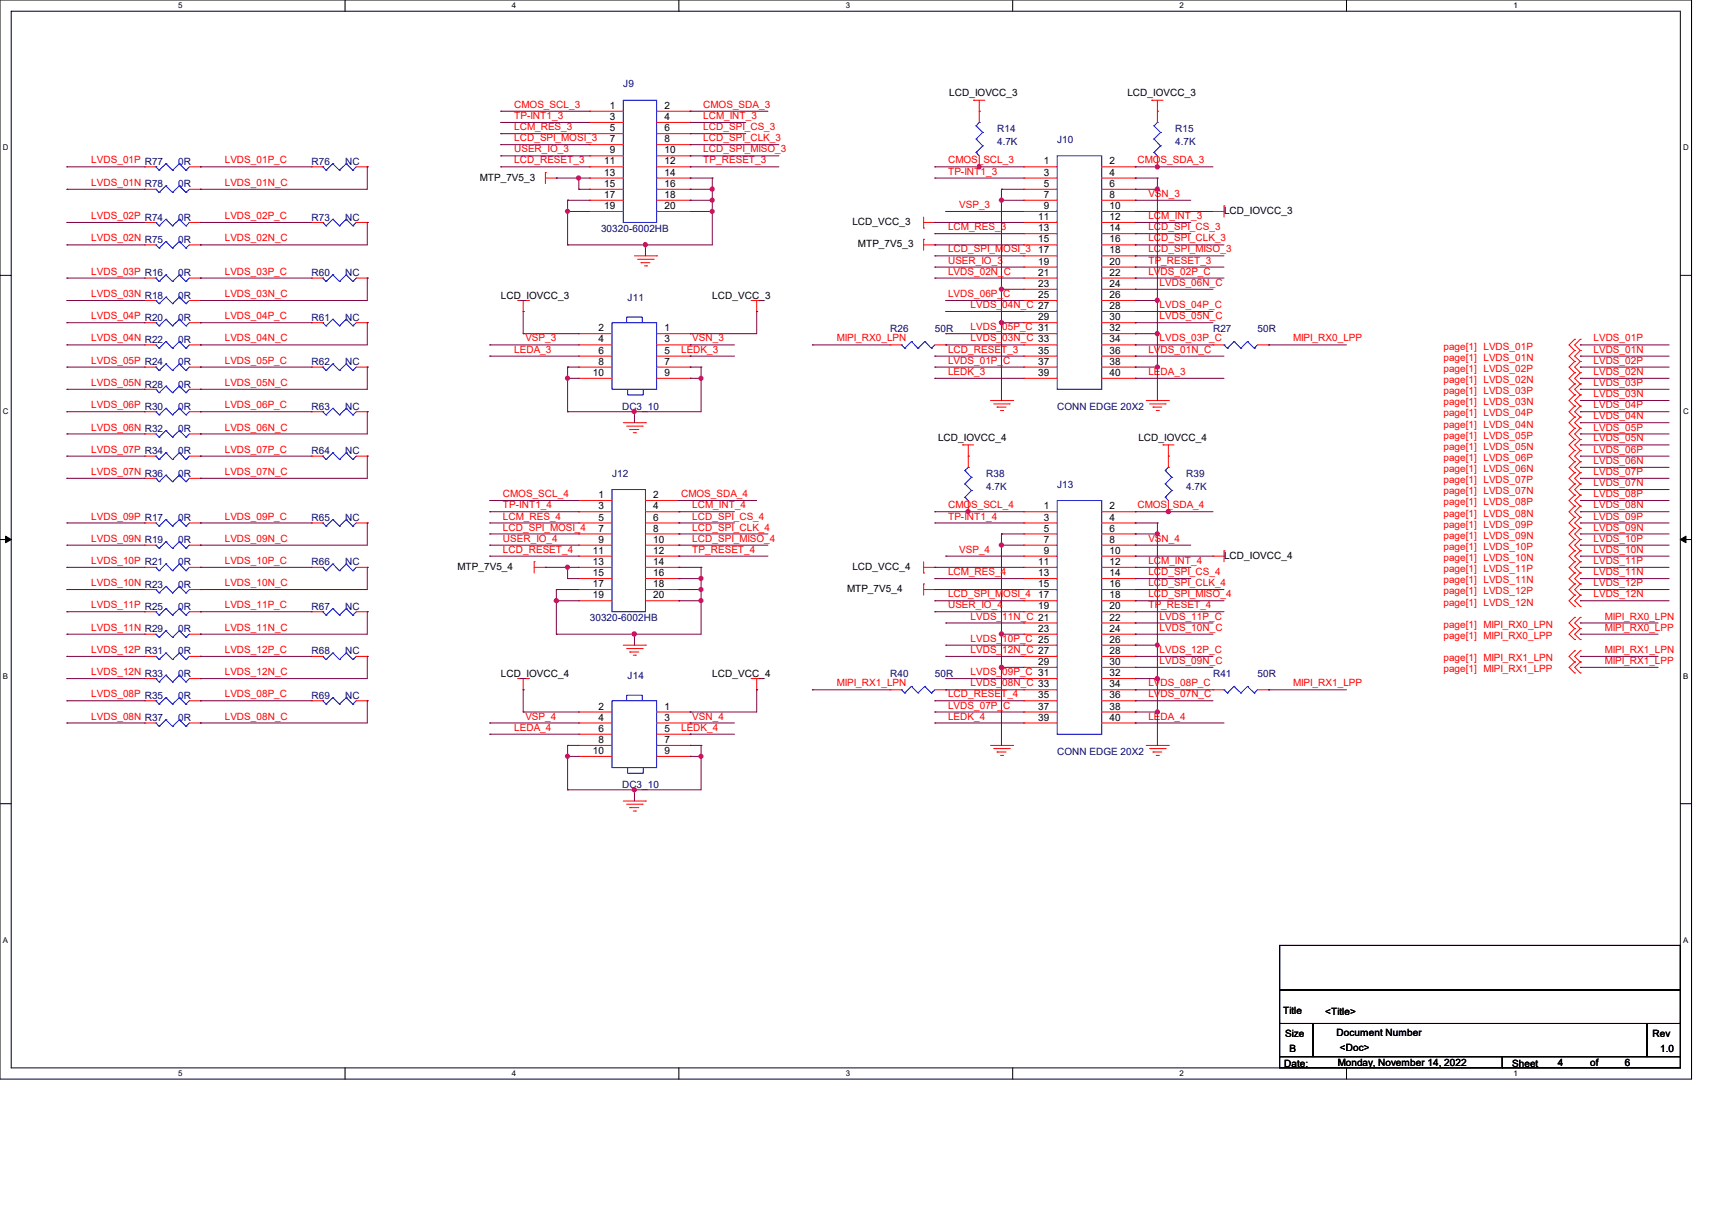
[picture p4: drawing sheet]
<svg xmlns="http://www.w3.org/2000/svg" width="297mm" height="210mm" viewBox="0 0 297 210" stroke-linecap="round" stroke-linejoin="round" font-family="sans-serif">
<defs><g id="words">
<g font-size="1.7" fill="#000080">
<text x="108.1" y="15.2">J9</text>
<text x="173" y="22.9">R14</text>
<text x="203.9" y="22.9">R15</text>
<text x="30.9" y="28.7">0R</text>
<text x="54.1" y="28.7">R76</text>
<text x="59.9" y="28.7">NC</text>
<text x="173" y="25.2">4.7K</text>
<text x="183.4" y="24.8">J10</text>
<text x="203.9" y="25.2">4.7K</text>
<text x="30.9" y="32.5">0R</text>
<text x="30.9" y="38.3">0R</text>
<text x="54.1" y="38.3">R73</text>
<text x="59.9" y="38.3">NC</text>
<text x="104.3" y="40.2">30320-6002HB</text>
<text x="30.9" y="42.2">0R</text>
<text x="30.9" y="48">0R</text>
<text x="54.1" y="48">R60</text>
<text x="59.9" y="48">NC</text>
<text x="30.9" y="51.8">0R</text>
<text x="108.9" y="52.2">J11</text>
<text x="30.9" y="59.5">0R</text>
<text x="30.9" y="55.7">0R</text>
<text x="54.1" y="55.7">R61</text>
<text x="59.9" y="55.7">NC</text>
<text x="154.4" y="57.6">R26</text>
<text x="162.2" y="57.6">50R</text>
<text x="210.4" y="57.6">R27</text>
<text x="218.1" y="57.6">50R</text>
<text x="30.9" y="63.4">0R</text>
<text x="54.1" y="63.4">R62</text>
<text x="59.9" y="63.4">NC</text>
<text x="30.9" y="71.1">0R</text>
<text x="30.9" y="67.3">0R</text>
<text x="54.1" y="71.1">R63</text>
<text x="59.9" y="71.1">NC</text>
<text x="107.9" y="71.1">DC3_10</text>
<text x="183.4" y="71.1">CONN EDGE 20X2</text>
<text x="30.9" y="75">0R</text>
<text x="30.9" y="78.8">0R</text>
<text x="30.9" y="82.7">0R</text>
<text x="54.1" y="78.8">R64</text>
<text x="59.9" y="78.8">NC</text>
<text x="106.2" y="82.7">J12</text>
<text x="171.1" y="82.7">R38</text>
<text x="205.8" y="82.7">R39</text>
<text x="171.1" y="85">4.7K</text>
<text x="183.4" y="84.6">J13</text>
<text x="205.8" y="85">4.7K</text>
<text x="30.9" y="94.3">0R</text>
<text x="30.9" y="90.4">0R</text>
<text x="54.1" y="90.4">R65</text>
<text x="59.9" y="90.4">NC</text>
<text x="30.9" y="98.1">0R</text>
<text x="54.1" y="98.1">R66</text>
<text x="59.9" y="98.1">NC</text>
<text x="30.9" y="102">0R</text>
<text x="30.9" y="105.9">0R</text>
<text x="54.1" y="105.9">R67</text>
<text x="59.9" y="105.9">NC</text>
<text x="102.3" y="107.8">30320-6002HB</text>
<text x="30.9" y="113.6">0R</text>
<text x="30.9" y="109.7">0R</text>
<text x="54.1" y="113.6">R68</text>
<text x="59.9" y="113.6">NC</text>
<text x="30.9" y="117.4">0R</text>
<text x="108.9" y="117.9">J14</text>
<text x="154.4" y="117.4">R40</text>
<text x="162.2" y="117.4">50R</text>
<text x="210.4" y="117.4">R41</text>
<text x="218.1" y="117.4">50R</text>
<text x="30.9" y="125.2">0R</text>
<text x="30.9" y="121.3">0R</text>
<text x="54.1" y="121.3">R69</text>
<text x="59.9" y="121.3">NC</text>
<text x="183.4" y="131">CONN EDGE 20X2</text>
<text x="107.9" y="136.7">DC3_10</text>
</g>
<g font-size="1.7">
<text x="164.7" y="16.7">LCD_IOVCC_3</text>
<text x="195.6" y="16.7">LCD_IOVCC_3</text>
<text x="105.8" y="18.9">1</text>
<text x="105.8" y="20.8">3</text>
<text x="105.8" y="22.8">5</text>
<text x="115.3" y="18.9">2</text>
<text x="115.3" y="20.8">4</text>
<text x="115.3" y="22.8">6</text>
<text x="104.8" y="28.5">11</text>
<text x="105.8" y="24.7">7</text>
<text x="105.8" y="26.6">9</text>
<text x="115.3" y="24.7">8</text>
<text x="115.3" y="26.6">10</text>
<text x="115.3" y="28.5">12</text>
<text x="181.1" y="28.5">1</text>
<text x="192.5" y="28.5">2</text>
<text x="83.2" y="31.4">MTP_7V5_3</text>
<text x="104.8" y="30.5">13</text>
<text x="104.8" y="32.4">15</text>
<text x="104.8" y="34.3">17</text>
<text x="115.3" y="30.5">14</text>
<text x="115.3" y="32.4">16</text>
<text x="115.3" y="34.3">18</text>
<text x="181.1" y="30.5">3</text>
<text x="181.1" y="32.4">5</text>
<text x="181.1" y="34.3">7</text>
<text x="192.5" y="30.5">4</text>
<text x="192.5" y="32.4">6</text>
<text x="192.5" y="34.3">8</text>
<text x="104.8" y="36.3">19</text>
<text x="115.3" y="36.3">20</text>
<text x="147.9" y="39.1">LCD_VCC_3</text>
<text x="180.1" y="38.2">11</text>
<text x="180.1" y="40.1">13</text>
<text x="181.1" y="36.3">9</text>
<text x="192.5" y="36.3">10</text>
<text x="192.5" y="38.2">12</text>
<text x="192.5" y="40.1">14</text>
<text x="212.3" y="37.1">LCD_IOVCC_3</text>
<text x="148.8" y="42.9">MTP_7V5_3</text>
<text x="180.1" y="42.1">15</text>
<text x="180.1" y="44">17</text>
<text x="180.1" y="45.9">19</text>
<text x="180.1" y="47.8">21</text>
<text x="192.5" y="42.1">16</text>
<text x="192.5" y="44">18</text>
<text x="192.5" y="45.9">20</text>
<text x="192.5" y="47.8">22</text>
<text x="86.9" y="51.8">LCD_IOVCC_3</text>
<text x="123.6" y="51.8">LCD_VCC_3</text>
<text x="180.1" y="49.8">23</text>
<text x="180.1" y="51.7">25</text>
<text x="192.5" y="49.8">24</text>
<text x="192.5" y="51.7">26</text>
<text x="192.5" y="53.6">28</text>
<text x="103.8" y="57.5">2</text>
<text x="103.8" y="59.4">4</text>
<text x="115.3" y="57.5">1</text>
<text x="115.3" y="59.4">3</text>
<text x="180.1" y="55.6">29</text>
<text x="192.5" y="55.6">30</text>
<text x="192.5" y="57.5">32</text>
<text x="192.5" y="59.4">34</text>
<text x="102.9" y="65.2">10</text>
<text x="103.8" y="61.4">6</text>
<text x="103.8" y="63.3">8</text>
<text x="115.3" y="61.4">5</text>
<text x="115.3" y="63.3">7</text>
<text x="115.3" y="65.2">9</text>
<text x="180.1" y="61.4">35</text>
<text x="180.1" y="63.3">37</text>
<text x="180.1" y="65.2">39</text>
<text x="192.5" y="61.4">36</text>
<text x="192.5" y="63.3">38</text>
<text x="192.5" y="65.2">40</text>
<text x="162.7" y="76.5">LCD_IOVCC_4</text>
<text x="197.5" y="76.5">LCD_IOVCC_4</text>
<text x="103.8" y="86.4">1</text>
<text x="103.8" y="88.4">3</text>
<text x="113.3" y="86.4">2</text>
<text x="113.3" y="88.4">4</text>
<text x="181.1" y="88.4">1</text>
<text x="192.5" y="88.4">2</text>
<text x="103.8" y="90.3">5</text>
<text x="103.8" y="92.2">7</text>
<text x="103.8" y="94.2">9</text>
<text x="113.3" y="90.3">6</text>
<text x="113.3" y="92.2">8</text>
<text x="113.3" y="94.2">10</text>
<text x="181.1" y="90.3">3</text>
<text x="181.1" y="92.2">5</text>
<text x="181.1" y="94.2">7</text>
<text x="192.5" y="90.3">4</text>
<text x="192.5" y="92.2">6</text>
<text x="192.5" y="94.2">8</text>
<text x="79.4" y="98.9">MTP_7V5_4</text>
<text x="102.9" y="96.1">11</text>
<text x="102.9" y="98">13</text>
<text x="102.9" y="100">15</text>
<text x="102.9" y="101.9">17</text>
<text x="113.3" y="96.1">12</text>
<text x="113.3" y="98">14</text>
<text x="113.3" y="100">16</text>
<text x="113.3" y="101.9">18</text>
<text x="147.9" y="98.9">LCD_VCC_4</text>
<text x="180.1" y="98">11</text>
<text x="180.1" y="100">13</text>
<text x="180.1" y="101.9">15</text>
<text x="181.1" y="96.1">9</text>
<text x="192.5" y="96.1">10</text>
<text x="192.5" y="98">12</text>
<text x="192.5" y="100">14</text>
<text x="192.5" y="101.9">16</text>
<text x="212.3" y="97">LCD_IOVCC_4</text>
<text x="102.9" y="103.8">19</text>
<text x="113.3" y="103.8">20</text>
<text x="146.9" y="102.8">MTP_7V5_4</text>
<text x="180.1" y="103.8">17</text>
<text x="180.1" y="105.7">19</text>
<text x="192.5" y="103.8">18</text>
<text x="192.5" y="105.7">20</text>
<text x="192.5" y="107.7">22</text>
<text x="180.1" y="109.6">23</text>
<text x="192.5" y="109.6">24</text>
<text x="192.5" y="111.5">26</text>
<text x="192.5" y="113.5">28</text>
<text x="86.9" y="117.4">LCD_IOVCC_4</text>
<text x="123.6" y="117.4">LCD_VCC_4</text>
<text x="180.1" y="115.4">29</text>
<text x="192.5" y="115.4">30</text>
<text x="192.5" y="117.3">32</text>
<text x="192.5" y="119.3">34</text>
<text x="103.8" y="123.1">2</text>
<text x="103.8" y="125.1">4</text>
<text x="115.3" y="123.1">1</text>
<text x="115.3" y="125.1">3</text>
<text x="180.1" y="121.2">35</text>
<text x="180.1" y="123.1">37</text>
<text x="180.1" y="125.1">39</text>
<text x="192.5" y="121.2">36</text>
<text x="192.5" y="123.1">38</text>
<text x="192.5" y="125.1">40</text>
<text x="102.9" y="130.9">10</text>
<text x="103.8" y="127">6</text>
<text x="103.8" y="128.9">8</text>
<text x="115.3" y="127">5</text>
<text x="115.3" y="128.9">7</text>
<text x="115.3" y="130.9">9</text>
<text x="222.6" y="175.9">Title</text>
<text x="229.9" y="176.1">&lt;Title&gt;</text>
<text x="231.9" y="179.8">Document Number</text>
<text x="222.8" y="185.2">Date:</text>
<text x="223" y="180">Size</text>
<text x="223.7" y="182.5">B</text>
<text x="232.1" y="185">Monday, November 14, 2022</text>
<text x="232.5" y="182.3">&lt;Doc&gt;</text>
<text x="262.3" y="185.2">Sheet</text>
<text x="270.3" y="185">4</text>
<text x="275.9" y="185">of</text>
<text x="281.9" y="185">6</text>
<text x="286.7" y="180">Rev</text>
<text x="288" y="182.5">1.0</text>
</g>
<g font-size="1.7" fill="#f00">
<text x="89.2" y="18.7">CMOS_SCL_3</text>
<text x="89.2" y="22.6">LCM_RES_3</text>
<text x="89.2" y="20.7">TP-INT1_3</text>
<text x="122" y="18.7">CMOS_SDA_3</text>
<text x="122" y="22.6">LCD_SPI_CS_3</text>
<text x="122" y="20.7">LCM_INT_3</text>
<text x="15.8" y="28.4">LVDS_01P R77</text>
<text x="39" y="28.4">LVDS_01P_C</text>
<text x="89.2" y="28.4">LCD_RESET_3</text>
<text x="89.2" y="24.5">LCD_SPI_MOSI_3</text>
<text x="89.2" y="26.5">USER_IO_3</text>
<text x="122" y="28.4">TP_RESET_3</text>
<text x="122" y="26.5">LCD_SPI_MISO_3</text>
<text x="122" y="24.5">LCD_SPI_CLK_3</text>
<text x="164.5" y="28.4">CMOS_SCL_3</text>
<text x="197.3" y="28.4">CMOS_SDA_3</text>
<text x="15.8" y="32.3">LVDS_01N R78</text>
<text x="39" y="32.3">LVDS_01N_C</text>
<text x="164.5" y="30.3">TP-INT1_3</text>
<text x="199.2" y="34.2">VSN_3</text>
<text x="15.8" y="38">LVDS_02P R74</text>
<text x="15.8" y="41.9">LVDS_02N R75</text>
<text x="39" y="38">LVDS_02P_C</text>
<text x="39" y="41.9">LVDS_02N_C</text>
<text x="164.5" y="40">LCM_RES_3</text>
<text x="166.4" y="36.1">VSP_3</text>
<text x="199.2" y="41.9">LCD_SPI_CLK_3</text>
<text x="199.2" y="40">LCD_SPI_CS_3</text>
<text x="199.2" y="38">LCM_INT_3</text>
<text x="15.8" y="47.7">LVDS_03P R16</text>
<text x="39" y="47.7">LVDS_03P_C</text>
<text x="164.5" y="45.8">USER_IO_3</text>
<text x="164.5" y="43.8">LCD_SPI_M</text>
<text x="164.5" y="47.7">LVDS_02N_</text>
<text x="174" y="43.8">OSI_3</text>
<text x="174.2" y="47.7">C</text>
<text x="199.2" y="45.8">TP_RESET_3</text>
<text x="199.2" y="43.8">LCD_SPI_MISO_3</text>
<text x="199.2" y="47.7">LVDS_02P_C</text>
<text x="15.8" y="51.6">LVDS_03N R18</text>
<text x="39" y="51.6">LVDS_03N_C</text>
<text x="164.5" y="51.6">LVDS_06P_</text>
<text x="168.4" y="53.5">LVDS_</text>
<text x="173.9" y="53.5">04N_C 27</text>
<text x="174" y="51.6">C</text>
<text x="201.2" y="53.5">LVDS_04P_C</text>
<text x="201.2" y="49.6">LVDS_06N_C</text>
<text x="15.8" y="55.4">LVDS_04P R20</text>
<text x="15.8" y="59.3">LVDS_04N R22</text>
<text x="39" y="55.4">LVDS_04P_C</text>
<text x="39" y="59.3">LVDS_04N_C</text>
<text x="91.1" y="59.3">VSP_3</text>
<text x="120.1" y="59.3">VSN_3</text>
<text x="145.2" y="59.3">MIPI_RX0_LPN</text>
<text x="168.4" y="59.3">LVDS_</text>
<text x="168.4" y="57.3">LVDS_</text>
<text x="173.9" y="59.3">03N_C 33</text>
<text x="173.9" y="57.3">05P_C 31</text>
<text x="201.2" y="59.3">LVDS_03P_C</text>
<text x="201.2" y="55.4">LVDS_05N_C</text>
<text x="224.3" y="59.3">MIPI_RX0_LPP</text>
<text x="276.4" y="59.3">LVDS_01P</text>
<text x="15.8" y="63.1">LVDS_05P R24</text>
<text x="39" y="63.1">LVDS_05P_C</text>
<text x="89.2" y="61.2">LEDA_3</text>
<text x="118.2" y="61.2">LEDK_3</text>
<text x="164.5" y="61.2">LCD_RESET_3</text>
<text x="164.5" y="65.1">LEDK_3</text>
<text x="164.5" y="63.1">LVDS_01P_</text>
<text x="174" y="63.1">C</text>
<text x="199.2" y="65.1">LEDA_3</text>
<text x="199.2" y="61.2">LVDS_01N_C</text>
<text x="250.4" y="60.7">page[1] LVDS_01P</text>
<text x="250.4" y="62.6">page[1] LVDS_01N</text>
<text x="250.4" y="64.6">page[1] LVDS_02P</text>
<text x="276.4" y="61.2">LVDS_01N</text>
<text x="276.4" y="63.1">LVDS_02P</text>
<text x="276.4" y="65.1">LVDS_02N</text>
<text x="15.8" y="67">LVDS_05N R28</text>
<text x="15.8" y="70.9">LVDS_06P R30</text>
<text x="39" y="67">LVDS_05N_C</text>
<text x="39" y="70.9">LVDS_06P_C</text>
<text x="250.4" y="66.5">page[1] LVDS_02N</text>
<text x="250.4" y="68.4">page[1] LVDS_03P</text>
<text x="250.4" y="70.4">page[1] LVDS_03N</text>
<text x="276.4" y="67">LVDS_03P</text>
<text x="276.4" y="68.9">LVDS_03N</text>
<text x="276.4" y="70.9">LVDS_04P</text>
<text x="15.8" y="74.7">LVDS_06N R32</text>
<text x="39" y="74.7">LVDS_06N_C</text>
<text x="250.4" y="72.3">page[1] LVDS_04P</text>
<text x="250.4" y="74.2">page[1] LVDS_04N</text>
<text x="250.4" y="76.2">page[1] LVDS_05P</text>
<text x="276.4" y="72.8">LVDS_04N</text>
<text x="276.4" y="74.7">LVDS_05P</text>
<text x="276.4" y="76.6">LVDS_05N</text>
<text x="15.8" y="78.6">LVDS_07P R34</text>
<text x="15.8" y="82.4">LVDS_07N R36</text>
<text x="39" y="78.6">LVDS_07P_C</text>
<text x="39" y="82.4">LVDS_07N_C</text>
<text x="250.4" y="78.1">page[1] LVDS_05N</text>
<text x="250.4" y="80">page[1] LVDS_06P</text>
<text x="250.4" y="81.9">page[1] LVDS_06N</text>
<text x="250.4" y="83.9">page[1] LVDS_07P</text>
<text x="276.4" y="78.6">LVDS_06P</text>
<text x="276.4" y="80.5">LVDS_06N</text>
<text x="276.4" y="82.4">LVDS_07P</text>
<text x="87.2" y="86.3">CMOS_SCL_4</text>
<text x="87.2" y="88.2">TP-INT1_4</text>
<text x="118.2" y="86.3">CMOS_SDA_4</text>
<text x="120.1" y="88.2">LCM_INT_4</text>
<text x="164.5" y="88.2">CMOS_SCL_4</text>
<text x="197.3" y="88.2">CMOS_SDA_4</text>
<text x="250.4" y="85.8">page[1] LVDS_07N</text>
<text x="250.4" y="87.7">page[1] LVDS_08P</text>
<text x="250.4" y="89.7">page[1] LVDS_08N</text>
<text x="276.4" y="84.4">LVDS_07N</text>
<text x="276.4" y="86.3">LVDS_08P</text>
<text x="276.4" y="88.2">LVDS_08N</text>
<text x="15.8" y="94">LVDS_09N R19</text>
<text x="15.8" y="90.2">LVDS_09P R17</text>
<text x="39" y="94">LVDS_09N_C</text>
<text x="39" y="90.2">LVDS_09P_C</text>
<text x="87.2" y="90.2">LCM_RES_4</text>
<text x="87.2" y="95.9">LCD_RESET_4</text>
<text x="87.2" y="94">USER_IO_4</text>
<text x="87.2" y="92.1">LCD_SPI_MOSI_4</text>
<text x="120.1" y="95.9">TP_RESET_4</text>
<text x="120.1" y="90.2">LCD_SPI_CS_4</text>
<text x="120.1" y="92.1">LCD_SPI_CLK_4</text>
<text x="120.1" y="94">LCD_SPI_MISO_4</text>
<text x="164.5" y="90.2">TP-INT1_4</text>
<text x="166.4" y="95.9">VSP_4</text>
<text x="199.2" y="94">VSN_4</text>
<text x="250.4" y="91.6">page[1] LVDS_09P</text>
<text x="250.4" y="93.5">page[1] LVDS_09N</text>
<text x="250.4" y="95.5">page[1] LVDS_10P</text>
<text x="276.4" y="90.2">LVDS_09P</text>
<text x="276.4" y="92.1">LVDS_09N</text>
<text x="276.4" y="94">LVDS_10P</text>
<text x="276.4" y="95.9">LVDS_10N</text>
<text x="15.8" y="101.7">LVDS_10N R23</text>
<text x="15.8" y="97.9">LVDS_10P R21</text>
<text x="39" y="101.7">LVDS_10N_C</text>
<text x="39" y="97.9">LVDS_10P_C</text>
<text x="164.5" y="99.8">LCM_RES_4</text>
<text x="199.2" y="101.7">LCD_SPI_CLK_4</text>
<text x="199.2" y="99.8">LCD_SPI_CS_4</text>
<text x="199.2" y="97.9">LCM_INT_4</text>
<text x="250.4" y="97.4">page[1] LVDS_10N</text>
<text x="250.4" y="99.3">page[1] LVDS_11P</text>
<text x="250.4" y="101.2">page[1] LVDS_11N</text>
<text x="276.4" y="97.9">LVDS_11P</text>
<text x="276.4" y="99.8">LVDS_11N</text>
<text x="276.4" y="101.7">LVDS_12P</text>
<text x="15.8" y="105.6">LVDS_11P R25</text>
<text x="39" y="105.6">LVDS_11P_C</text>
<text x="164.5" y="105.6">USER_IO_4</text>
<text x="164.5" y="103.7">LCD_SPI_M</text>
<text x="168.4" y="107.5">LVDS_</text>
<text x="173.9" y="107.5">11N_C 21</text>
<text x="174" y="103.7">OSI_4</text>
<text x="199.2" y="105.6">TP_RESET_4</text>
<text x="199.2" y="103.7">LCD_SPI_MISO_4</text>
<text x="201.2" y="107.5">LVDS_11P_C</text>
<text x="250.4" y="103.2">page[1] LVDS_12P</text>
<text x="250.4" y="105.1">page[1] LVDS_12N</text>
<text x="276.4" y="103.7">LVDS_12N</text>
<text x="278.4" y="107.5">MIPI_RX0_LPN</text>
<text x="15.8" y="109.5">LVDS_11N R29</text>
<text x="15.8" y="113.3">LVDS_12P R31</text>
<text x="39" y="109.5">LVDS_11N_C</text>
<text x="39" y="113.3">LVDS_12P_C</text>
<text x="168.4" y="111.4">LVDS_</text>
<text x="168.4" y="113.3">LVDS_</text>
<text x="173.9" y="111.4">10P_C 25</text>
<text x="173.9" y="113.3">12N_C 27</text>
<text x="201.2" y="109.5">LVDS_10N_C</text>
<text x="201.2" y="113.3">LVDS_12P_C</text>
<text x="250.4" y="109">page[1] MIPI_RX0_LPN</text>
<text x="250.4" y="110.9">page[1] MIPI_RX0_LPP</text>
<text x="278.4" y="113.3">MIPI_RX1_LPN</text>
<text x="278.4" y="109.5">MIPI_RX0_LPP</text>
<text x="15.8" y="117.2">LVDS_12N R33</text>
<text x="39" y="117.2">LVDS_12N_C</text>
<text x="145.2" y="119.1">MIPI_RX1_LPN</text>
<text x="168.4" y="117.2">LVDS_</text>
<text x="168.4" y="119.1">LVDS_</text>
<text x="173.9" y="117.2">09P_C 31</text>
<text x="173.9" y="119.1">08N_C 33</text>
<text x="199.2" y="119.1">LVDS_08P_C</text>
<text x="201.2" y="115.2">LVDS_09N_C</text>
<text x="224.3" y="119.1">MIPI_RX1_LPP</text>
<text x="250.4" y="114.8">page[1] MIPI_RX1_LPN</text>
<text x="250.4" y="116.7">page[1] MIPI_RX1_LPP</text>
<text x="278.4" y="115.2">MIPI_RX1_LPP</text>
<text x="15.8" y="121">LVDS_08P R35</text>
<text x="15.8" y="124.9">LVDS_08N R37</text>
<text x="39" y="121">LVDS_08P_C</text>
<text x="39" y="124.9">LVDS_08N_C</text>
<text x="91.1" y="124.9">VSP_4</text>
<text x="120.1" y="124.9">VSN_4</text>
<text x="164.5" y="121">LCD_RESET_4</text>
<text x="164.5" y="124.9">LEDK_4</text>
<text x="164.5" y="123">LVDS_07P_</text>
<text x="174" y="123">C</text>
<text x="199.2" y="124.9">LEDA_4</text>
<text x="199.2" y="121">LVDS_07N_C</text>
<text x="89.2" y="126.8">LEDA_4</text>
<text x="118.2" y="126.8">LEDK_4</text>
</g>
<g font-size="1.4">
<text x="30.9" y="1.4">5</text>
<text x="88.8" y="1.4">4</text>
<text x="146.7" y="1.4">3</text>
<text x="204.6" y="1.4">2</text>
<text x="262.6" y="1.4">1</text>
<text x=".5" y="26.1">D</text>
<text x="292" y="26.1">D</text>
<text x=".5" y="71.9">C</text>
<text x="292" y="71.9">C</text>
<text x=".5" y="117.8">B</text>
<text x="292" y="117.8">B</text>
<text x=".5" y="163.6">A</text>
<text x="292" y="163.6">A</text>
<text x="30.9" y="186.8">5</text>
<text x="88.8" y="186.8">4</text>
<text x="146.7" y="186.8">3</text>
<text x="204.6" y="186.8">2</text>
<text x="262.6" y="186.8">1</text>
</g>
</g></defs>
<g fill="none" stroke="#000" stroke-width=".17">
<path d="M0 0h293.5v187.3h-293.5zM1.9 1.9h289.6v183.4h-289.6zM59.9 0v1.9M117.8 0v1.9M175.7 0v1.9M233.6 0v1.9M0 47.8h1.9M291.5 47.8h2M0 93.6h1.9M1 93l.9 .6-.9 .6zM291.5 93.6l1-.6v1.2zM291.5 93.6h2"/>
<path d="M0 139.5h1.9M291.5 139.5h2M222 164.1h69.5v7.7h-69.5zM222 171.8h69.5v5.8h-69.5zM222 177.6h5.8v5.8h-5.8zM227.8 177.6h57.9v5.8h-57.9zM285.7 177.6h5.8v5.8h-5.8zM59.9 185.3v2M117.8 185.3v2M175.7 185.3v2M222 183.4h38.6v1.9h-38.6zM233.6 185.3v2"/>
<path d="M260.6 183.4h30.9v1.9h-30.9z"/>
</g>
<path d="M1 93l.9 .6-.9 .6zM291.5 93.6l1-.6v1.2z" fill="#000"/>
<g fill="none" stroke="#f00" stroke-width=".17">
<path d="M102.3 19.3h.1M102.3 19.3h5.8M113.9 19.3h5.8M119.7 19.3h.1M168.9 17.4h.1M168.9 17.4h2M169.9 19.3h.1M169.9 17.4v3.9M199.8 17.4h.1M199.8 17.4h2M200.8 19.3h.1M200.8 17.4v3.9"/>
<path d="M25.1 29h.1M25.1 32.9h.1M25.1 38.6h.1M25.1 38.6h2M25.1 29h2M25.1 32.9h2M32.9 38.6h1.9M32.9 29h1.9M32.9 32.9h1.9M34.8 29h.1M34.8 32.9h.1M34.8 38.6h.1"/>
<path d="M54.1 29h.1M54.1 38.6h.1M54.1 38.6h1.9M54.1 29h1.9M61.8 38.6h1.9M61.8 29h1.9M63.7 29h.1M63.7 38.6h.1M94.6 29.9h.1M94.6 30.9h1.9M94.6 29.9v2M96.5 30.9h.1"/>
<path d="M102.3 21.3h.1M102.3 23.2h.1M102.3 25.1h.1M102.3 27.1h.1M102.3 29h.1M102.3 30.9h.1M102.3 32.9h.1M102.3 34.8h.1M102.3 36.7h.1M102.3 30.9h5.8M102.3 36.7h5.8M102.3 29h5.8"/>
<path d="M102.3 32.9h5.8M102.3 34.8h5.8M102.3 21.3h5.8M102.3 23.2h5.8M102.3 25.1h5.8M102.3 27.1h5.8M113.9 30.9h5.8M113.9 36.7h5.8M113.9 29h5.8M113.9 32.9h5.8M113.9 34.8h5.8M113.9 21.3h5.8"/>
<path d="M113.9 23.2h5.8M113.9 25.1h5.8M113.9 27.1h5.8M119.7 21.3h.1M119.7 23.2h.1M119.7 25.1h.1M119.7 27.1h.1M119.7 29h.1M119.7 30.9h.1M119.7 32.9h.1M119.7 34.8h.1M119.7 36.7h.1"/>
<path d="M160.2 39.6h.1M160.2 38.6h2M160.2 37.7v1.9M162.2 38.6h.1M169.9 29h.1M169.9 27.1v1.9M177.6 29h.1M177.6 30.9h.1M177.6 32.9h.1M177.6 34.8h.1M177.6 36.7h.1M177.6 38.6h.1"/>
<path d="M177.6 30.9h5.8M177.6 36.7h5.8M177.6 38.6h5.8M177.6 29h5.8M177.6 32.9h5.8M177.6 34.8h5.8M191.1 30.9h5.8M191.1 36.7h5.8M191.1 38.6h5.8M191.1 29h5.8M191.1 32.9h5.8M191.1 34.8h5.8"/>
<path d="M196.9 29h.1M196.9 30.9h.1M196.9 32.9h.1M196.9 34.8h.1M196.9 36.7h.1M196.9 38.6h.1M200.8 29h.1M200.8 27.1v1.9M210.4 36.7h.1M210.4 36.7h1.9M212.3 35.7h.1M212.3 35.7v2"/>
<path d="M25.1 42.5h.1M25.1 59.9h.1M25.1 48.3h.1M25.1 56h.1M25.1 52.2h.1M25.1 42.5h2M25.1 52.2h2M25.1 59.9h2M25.1 48.3h2M25.1 56h2M32.9 42.5h1.9M32.9 52.2h1.9"/>
<path d="M32.9 59.9h1.9M32.9 48.3h1.9M32.9 56h1.9M34.8 42.5h.1M34.8 59.9h.1M34.8 48.3h.1M34.8 56h.1M34.8 52.2h.1M54.1 56h.1M54.1 48.3h.1M54.1 48.3h1.9M54.1 56h1.9"/>
<path d="M61.8 48.3h1.9M61.8 56h1.9M63.7 56h.1M63.7 48.3h.1M89.8 52.2h1.9M90.8 54.1h.1M90.8 52.2v1.9M91.7 52.2h.1M100.4 57.9h.1M100.4 59.9h.1M100.4 59.9h5.8M100.4 57.9h5.8"/>
<path d="M110.1 44.4h3.8M110.6 45h2.7M111.2 45.6h.1M111.2 45.6h1.5M111.8 46.1h.4M112.2 46.1h.1M113.3 45h.1M113.9 44.4h.1M113.9 59.9h5.8M113.9 57.9h5.8M119.7 57.9h.1M119.7 59.9h.1"/>
<path d="M130.3 52.2h1.9M131.3 54.1h.1M131.3 52.2v1.9M132.2 52.2h.1M154.4 59.9h.1M154.4 59.9h2M160.2 41.5h.1M160.2 41.5v1.9M160.2 42.5h2M162.2 42.5h.1M162.2 59.9h1.9M164.1 59.9h.1"/>
<path d="M177.6 40.6h.1M177.6 42.5h.1M177.6 44.4h.1M177.6 46.4h.1M177.6 48.3h.1M177.6 50.2h.1M177.6 52.2h.1M177.6 54.1h.1M177.6 56h.1M177.6 57.9h.1M177.6 59.9h.1M177.6 44.4h5.8"/>
<path d="M177.6 42.5h5.8M177.6 52.2h5.8M177.6 59.9h5.8M177.6 40.6h5.8M177.6 46.4h5.8M177.6 48.3h5.8M177.6 50.2h5.8M177.6 54.1h5.8M177.6 56h5.8M177.6 57.9h5.8M191.1 44.4h5.8M191.1 42.5h5.8"/>
<path d="M191.1 52.2h5.8M191.1 59.9h5.8M191.1 40.6h5.8M191.1 46.4h5.8M191.1 48.3h5.8M191.1 50.2h5.8M191.1 54.1h5.8M191.1 56h5.8M191.1 57.9h5.8M196.9 40.6h.1M196.9 42.5h.1M196.9 44.4h.1"/>
<path d="M196.9 46.4h.1M196.9 48.3h.1M196.9 50.2h.1M196.9 52.2h.1M196.9 54.1h.1M196.9 56h.1M196.9 57.9h.1M196.9 59.9h.1M210.4 59.9h.1M210.4 59.9h1.9M218.1 59.9h2M220.1 59.9h.1"/>
<path d="M273.2 58.9h.1M273.2 58.9l-1 1 1 .9M274.2 58.9h.1M274.2 58.9l-1 1 1 .9M25.1 79.2h.1M25.1 71.5h.1M25.1 75.3h.1M25.1 67.6h.1M25.1 63.7h.1M25.1 79.2h2M25.1 71.5h2M25.1 75.3h2"/>
<path d="M25.1 63.7h2M25.1 67.6h2M32.9 79.2h1.9M32.9 71.5h1.9M32.9 75.3h1.9M32.9 63.7h1.9M32.9 67.6h1.9M34.8 79.2h.1M34.8 71.5h.1M34.8 75.3h.1M34.8 67.6h.1M34.8 63.7h.1"/>
<path d="M54.1 63.7h.1M54.1 79.2h.1M54.1 71.5h.1M54.1 79.2h1.9M54.1 71.5h1.9M54.1 63.7h1.9M61.8 79.2h1.9M61.8 71.5h1.9M61.8 63.7h1.9M63.7 63.7h.1M63.7 79.2h.1M63.7 71.5h.1"/>
<path d="M100.4 61.8h.1M100.4 63.7h.1M100.4 65.7h.1M100.4 61.8h5.8M100.4 63.7h5.8M100.4 65.7h5.8M108.1 73.4h3.9M108.7 74h2.7M109.3 74.5h.1M109.3 74.5h1.5M109.9 75.1h.3M110.2 75.1h.1"/>
<path d="M111.4 74h.1M112 73.4h.1M113.9 61.8h5.8M113.9 63.7h5.8M113.9 65.7h5.8M119.7 61.8h.1M119.7 63.7h.1M119.7 65.7h.1M167 77.2h.1M167 77.2h1.9M168 79.2h.1M168 77.2v3.9"/>
<path d="M171.8 69.5h3.9M172.4 70.1h2.7M173 70.7h.1M173 70.7h1.5M173.6 71.2h.3M173.9 71.2h.1M175.1 70.1h.1M175.7 69.5h.1M177.6 61.8h.1M177.6 63.7h.1M177.6 65.7h.1M177.6 61.8h5.8"/>
<path d="M177.6 63.7h5.8M177.6 65.7h5.8M191.1 61.8h5.8M191.1 63.7h5.8M191.1 65.7h5.8M196.9 61.8h.1M196.9 63.7h.1M196.9 65.7h.1M198.8 69.5h3.9M199.4 70.1h2.7M200 70.7h.1M200 70.7h1.5"/>
<path d="M200.6 71.2h.4M201 71.2h.1M201.8 77.2h.1M201.8 77.2h1.9M202.1 70.1h.1M202.7 69.5h.1M202.7 79.2h.1M202.7 77.2v3.9M273.2 60.8h.1M273.2 62.7h.1M273.2 64.7h.1M273.2 66.6h.1"/>
<path d="M273.2 68.5h.1M273.2 70.5h.1M273.2 72.4h.1M273.2 74.3h.1M273.2 76.3h.1M273.2 78.2h.1M273.2 60.8l-1 1 1 .9M273.2 62.7l-1 1 1 1M273.2 64.7l-1 1 1 .9M273.2 66.6l-1 1 1 .9M273.2 68.5l-1 1 1 1M273.2 70.5l-1 1 1 .9"/>
<path d="M273.2 72.4l-1 1 1 .9M273.2 74.3l-1 1 1 1M273.2 76.3l-1 .9 1 1M273.2 78.2l-1 1 1 .9M274.2 60.8h.1M274.2 62.7h.1M274.2 64.7h.1M274.2 66.6h.1M274.2 68.5h.1M274.2 70.5h.1M274.2 72.4h.1M274.2 74.3h.1"/>
<path d="M274.2 76.3h.1M274.2 78.2h.1M274.2 60.8l-1 1 1 .9M274.2 62.7l-1 1 1 1M274.2 64.7l-1 1 1 .9M274.2 66.6l-1 1 1 .9M274.2 68.5l-1 1 1 1M274.2 70.5l-1 1 1 .9M274.2 72.4l-1 1 1 .9M274.2 74.3l-1 1 1 1M274.2 76.3l-1 .9 1 1M274.2 78.2l-1 1 1 .9"/>
<path d="M25.1 83h.1M25.1 94.6h.1M25.1 90.8h.1M25.1 98.5h.1M25.1 98.5h2M25.1 90.8h2M25.1 94.6h2M25.1 83h2M32.9 98.5h1.9M32.9 90.8h1.9M32.9 94.6h1.9M32.9 83h1.9"/>
<path d="M34.8 83h.1M34.8 94.6h.1M34.8 90.8h.1M34.8 98.5h.1M54.1 90.8h.1M54.1 98.5h.1M54.1 98.5h1.9M54.1 90.8h1.9M61.8 98.5h1.9M61.8 90.8h1.9M63.7 90.8h.1M63.7 98.5h.1"/>
<path d="M92.7 97.5h.1M92.7 98.5h1.9M92.7 97.5v1.9M94.6 98.5h.1M100.4 86.9h.1M100.4 88.8h.1M100.4 90.8h.1M100.4 92.7h.1M100.4 94.6h.1M100.4 96.5h.1M100.4 98.5h.1M100.4 98.5h5.8"/>
<path d="M100.4 96.5h5.8M100.4 86.9h5.8M100.4 88.8h5.8M100.4 90.8h5.8M100.4 92.7h5.8M100.4 94.6h5.8M112 98.5h5.8M112 96.5h5.8M112 86.9h5.8M112 88.8h5.8M112 90.8h5.8M112 92.7h5.8"/>
<path d="M112 94.6h5.8M117.8 86.9h.1M117.8 88.8h.1M117.8 90.8h.1M117.8 92.7h.1M117.8 94.6h.1M117.8 96.5h.1M117.8 98.5h.1M160.2 99.4h.1M160.2 97.5v1.9M160.2 98.5h2M162.2 98.5h.1"/>
<path d="M168 88.8h.1M168 86.9v1.9M177.6 88.8h.1M177.6 90.8h.1M177.6 92.7h.1M177.6 94.6h.1M177.6 96.5h.1M177.6 98.5h.1M177.6 98.5h5.8M177.6 96.5h5.8M177.6 88.8h5.8M177.6 90.8h5.8"/>
<path d="M177.6 92.7h5.8M177.6 94.6h5.8M191.1 98.5h5.8M191.1 96.5h5.8M191.1 88.8h5.8M191.1 90.8h5.8M191.1 92.7h5.8M191.1 94.6h5.8M196.9 88.8h.1M196.9 90.8h.1M196.9 92.7h.1M196.9 94.6h.1"/>
<path d="M196.9 96.5h.1M196.9 98.5h.1M202.7 88.8h.1M202.7 86.9v1.9M210.4 96.5h.1M210.4 96.5h1.9M212.3 95.6h.1M212.3 95.6v1.9M273.2 80.1h.1M273.2 82h.1M273.2 84h.1M273.2 85.9h.1"/>
<path d="M273.2 87.8h.1M273.2 89.8h.1M273.2 91.7h.1M273.2 93.6h.1M273.2 95.6h.1M273.2 97.5h.1M273.2 99.4h.1M273.2 80.1l-1 1 1 .9M273.2 82l-1 1 1 1M273.2 84l-1 1 1 .9M273.2 85.9l-1 1 1 .9M273.2 87.8l-1 1 1 1"/>
<path d="M273.2 89.8l-1 1 1 .9M273.2 91.7l-1 1 1 .9M273.2 93.6l-1 1 1 1M273.2 95.6l-1 .9 1 1M273.2 97.5l-1 1 1 .9M273.2 99.4l-1 1 1 .9M274.2 80.1h.1M274.2 82h.1M274.2 84h.1M274.2 85.9h.1M274.2 87.8h.1M274.2 89.8h.1"/>
<path d="M274.2 91.7h.1M274.2 93.6h.1M274.2 95.6h.1M274.2 97.5h.1M274.2 99.4h.1M274.2 80.1l-1 1 1 .9M274.2 82l-1 1 1 1M274.2 84l-1 1 1 .9M274.2 85.9l-1 1 1 .9M274.2 87.8l-1 1 1 1M274.2 89.8l-1 1 1 .9M274.2 91.7l-1 1 1 .9"/>
<path d="M274.2 93.6l-1 1 1 1M274.2 95.6l-1 .9 1 1M274.2 97.5l-1 1 1 .9M274.2 99.4l-1 1 1 .9M25.1 102.3h.1M25.1 113.9h.1M25.1 117.8h.1M25.1 110.1h.1M25.1 106.2h.1M25.1 117.8h2M25.1 102.3h2M25.1 106.2h2"/>
<path d="M25.1 110.1h2M25.1 113.9h2M32.9 117.8h1.9M32.9 102.3h1.9M32.9 106.2h1.9M32.9 110.1h1.9M32.9 113.9h1.9M34.8 102.3h.1M34.8 113.9h.1M34.8 117.8h.1M34.8 110.1h.1M34.8 106.2h.1"/>
<path d="M54.1 113.9h.1M54.1 106.2h.1M54.1 106.2h1.9M54.1 113.9h1.9M61.8 106.2h1.9M61.8 113.9h1.9M63.7 113.9h.1M63.7 106.2h.1M89.8 117.8h1.9M90.8 119.7h.1M90.8 117.8v1.9M91.7 117.8h.1"/>
<path d="M100.4 100.4h.1M100.4 102.3h.1M100.4 104.3h.1M100.4 102.3h5.8M100.4 100.4h5.8M100.4 104.3h5.8M108.1 112h3.9M108.7 112.6h2.7M109.3 113.2h.1M109.3 113.2h1.5M109.9 113.7h.3M110.2 113.7h.1"/>
<path d="M111.4 112.6h.1M112 112h.1M112 102.3h5.8M112 100.4h5.8M112 104.3h5.8M117.8 100.4h.1M117.8 102.3h.1M117.8 104.3h.1M130.3 117.8h1.9M131.3 119.7h.1M131.3 117.8v1.9M132.2 117.8h.1"/>
<path d="M154.4 119.7h.1M154.4 119.7h2M160.2 101.3h.1M160.2 101.3v2M160.2 102.3h2M162.2 102.3h.1M162.2 119.7h1.9M164.1 119.7h.1M177.6 100.4h.1M177.6 102.3h.1M177.6 104.3h.1M177.6 106.2h.1"/>
<path d="M177.6 108.1h.1M177.6 110.1h.1M177.6 112h.1M177.6 113.9h.1M177.6 115.8h.1M177.6 117.8h.1M177.6 119.7h.1M177.6 117.8h5.8M177.6 112h5.8M177.6 102.3h5.8M177.6 100.4h5.8M177.6 104.3h5.8"/>
<path d="M177.6 106.2h5.8M177.6 108.1h5.8M177.6 110.1h5.8M177.6 113.9h5.8M177.6 115.8h5.8M177.6 119.7h5.8M191.1 117.8h5.8M191.1 112h5.8M191.1 102.3h5.8M191.1 100.4h5.8M191.1 104.3h5.8M191.1 106.2h5.8"/>
<path d="M191.1 108.1h5.8M191.1 110.1h5.8M191.1 113.9h5.8M191.1 115.8h5.8M191.1 119.7h5.8M196.9 100.4h.1M196.9 102.3h.1M196.9 104.3h.1M196.9 106.2h.1M196.9 108.1h.1M196.9 110.1h.1M196.9 112h.1"/>
<path d="M196.9 113.9h.1M196.9 115.8h.1M196.9 117.8h.1M196.9 119.7h.1M210.4 119.7h.1M210.4 119.7h1.9M218.1 119.7h2M220.1 119.7h.1M273.2 107.1h.1M273.2 109.1h.1M273.2 111h.1M273.2 112.9h.1"/>
<path d="M273.2 114.9h.1M273.2 116.8h.1M273.2 101.3h.1M273.2 103.3h.1M273.2 105.2h.1M273.2 107.1l-1 1 1 1M273.2 109.1l-1 1 1 .9M273.2 112.9l-1 1 1 1M273.2 114.9l-1 .9 1 1M273.2 101.3l-1 1 1 1M273.2 103.3l-1 1 1 .9M274.2 107.1h.1"/>
<path d="M274.2 109.1h.1M274.2 111h.1M274.2 112.9h.1M274.2 114.9h.1M274.2 116.8h.1M274.2 101.3h.1M274.2 103.3h.1M274.2 105.2h.1M274.2 107.1l-1 1 1 1M274.2 109.1l-1 1 1 .9M274.2 112.9l-1 1 1 1M274.2 114.9l-1 .9 1 1"/>
<path d="M274.2 101.3l-1 1 1 1M274.2 103.3l-1 1 1 .9M25.1 125.5h.1M25.1 121.6h.1M25.1 121.6h2M25.1 125.5h2M32.9 121.6h1.9M32.9 125.5h1.9M34.8 125.5h.1M34.8 121.6h.1M54.1 121.6h.1M54.1 121.6h1.9"/>
<path d="M61.8 121.6h1.9M63.7 121.6h.1M100.4 123.6h.1M100.4 125.5h.1M100.4 127.4h.1M100.4 129.4h.1M100.4 131.3h.1M100.4 129.4h5.8M100.4 123.6h5.8M100.4 125.5h5.8M100.4 127.4h5.8M100.4 131.3h5.8"/>
<path d="M108.1 139h3.9M108.7 139.6h2.7M111.4 139.6h.1M112 139h.1M113.9 129.4h5.8M113.9 123.6h5.8M113.9 125.5h5.8M113.9 127.4h5.8M113.9 131.3h5.8M119.7 123.6h.1M119.7 125.5h.1M119.7 127.4h.1"/>
<path d="M119.7 129.4h.1M119.7 131.3h.1M171.8 129.4h3.9M172.4 129.9h2.7M173 130.5h.1M173 130.5h1.5M173.6 131.1h.3M173.9 131.1h.1M175.1 129.9h.1M175.7 129.4h.1M177.6 121.6h.1M177.6 123.6h.1"/>
<path d="M177.6 125.5h.1M177.6 121.6h5.8M177.6 123.6h5.8M177.6 125.5h5.8M191.1 121.6h5.8M191.1 123.6h5.8M191.1 125.5h5.8M196.9 121.6h.1M196.9 123.6h.1M196.9 125.5h.1M198.8 129.4h3.9M199.4 129.9h2.7"/>
<path d="M200 130.5h.1M200 130.5h1.5M200.6 131.1h.4M201 131.1h.1M202.1 129.9h.1M202.7 129.4h.1M109.3 140.2h.1M109.3 140.2h1.5M109.9 140.8h.3M110.2 140.8h.1"/>
</g>
<g fill="none" stroke="#00f" stroke-width=".17">
<path d="M108.1 17.4h5.8v21.2h-5.8zM27.1 29h.1M27.1 32.9h.1M27.1 38.6h.1M27.1 29l.5 .5M27.1 32.9l.5 .5M27.1 38.6l.5 .6M27.6 29.5h.1M27.6 33.4h.1M27.6 39.2h.1M28.8 28.4h.1M28.8 32.3h.1"/>
<path d="M28.8 38.1h.1M28.8 28.4l1.1 1.1M28.8 28.4l-1.2 1.1M28.8 32.3l1.1 1.1M28.8 32.3l-1.2 1.1M28.8 38.1l1.1 1.1M28.8 38.1l-1.2 1.1M29.9 29.5h.1M29.9 33.4h.1M29.9 39.2h.1M31.1 28.4h.1M31.1 32.3h.1"/>
<path d="M31.1 38.1h.1M31.1 28.4l1.2 1.1M31.1 28.4l-1.2 1.1M31.1 32.3l1.2 1.1M31.1 32.3l-1.2 1.1M31.1 38.1l1.2 1.1M31.1 38.1l-1.2 1.1M32.3 29.5h.1M32.3 33.4h.1M32.3 39.2h.1M32.9 29l-.6 .5M32.9 32.9l-.6 .5"/>
<path d="M32.9 38.6l-.6 .6M56 29h.1M56 38.6h.1M56 29l.6 .5M56 38.6l.6 .6M56.6 29.5h.1M56.6 39.2h.1M57.7 28.4h.1M57.7 38.1h.1M57.7 28.4l1.2 1.1M57.7 28.4l-1.1 1.1M57.7 38.1l1.2 1.1"/>
<path d="M57.7 38.1l-1.1 1.1M58.9 29.5h.1M58.9 39.2h.1M60.1 28.4h.1M60.1 38.1h.1M60.1 28.4l1.1 1.1M60.1 28.4l-1.2 1.1M60.1 38.1l1.1 1.1M60.1 38.1l-1.2 1.1M61.2 29.5h.1M61.2 39.2h.1M61.8 29l-.6 .5"/>
<path d="M61.8 38.6l-.6 .6M169.3 26.5h.1M169.3 24.1h.1M169.3 21.8h.1M169.3 26.5l.6 .6M169.3 24.1l1.2 1.2M169.3 21.8l1.2 1.2M169.9 21.3h.1M169.9 21.3l-.6 .5M170.5 25.3h.1M170.5 23h.1M170.5 25.3l-1.2 1.2"/>
<path d="M170.5 23l-1.2 1.1M183.4 27.1h7.7v40.5h-7.7zM200.2 26.5h.1M200.2 24.1h.1M200.2 21.8h.1M200.2 26.5l.6 .6M200.2 24.1l1.1 1.2M200.2 21.8l1.1 1.2M200.8 21.3h.1M200.8 21.3l-.6 .5M201.3 25.3h.1M201.3 23h.1"/>
<path d="M201.3 25.3l-1.1 1.2M201.3 23l-1.1 1.1M27.1 42.5h.1M27.1 59.9h.1M27.1 48.3h.1M27.1 56h.1M27.1 52.2h.1M27.1 42.5l.5 .6M27.1 59.9l.5 .6M27.1 48.3l.5 .6M27.1 56l.5 .6M27.1 52.2l.5 .5"/>
<path d="M27.6 43.1h.1M27.6 48.9h.1M27.6 56.6h.1M27.6 52.7h.1M28.8 41.9h.1M28.8 59.3h.1M28.8 47.7h.1M28.8 55.4h.1M28.8 51.6h.1M28.8 41.9l1.1 1.2M28.8 41.9l-1.2 1.2M28.8 59.3l1.1 1.2"/>
<path d="M28.8 59.3l-1.2 1.2M28.8 47.7l1.1 1.2M28.8 47.7l-1.2 1.2M28.8 55.4l1.1 1.2M28.8 55.4l-1.2 1.2M28.8 51.6l1.1 1.1M28.8 51.6l-1.2 1.1M29.9 43.1h.1M29.9 48.9h.1M29.9 56.6h.1M29.9 52.7h.1M31.1 41.9h.1"/>
<path d="M31.1 59.3h.1M31.1 47.7h.1M31.1 55.4h.1M31.1 51.6h.1M31.1 41.9l1.2 1.2M31.1 41.9l-1.2 1.2M31.1 59.3l1.2 1.2M31.1 59.3l-1.2 1.2M31.1 47.7l1.2 1.2M31.1 47.7l-1.2 1.2M31.1 55.4l1.2 1.2M31.1 55.4l-1.2 1.2"/>
<path d="M31.1 51.6l1.2 1.1M31.1 51.6l-1.2 1.1M32.3 43.1h.1M32.3 48.9h.1M32.3 56.6h.1M32.3 52.7h.1M32.9 42.5l-.6 .6M32.9 59.9l-.6 .6M32.9 48.3l-.6 .6M32.9 56l-.6 .6M32.9 52.2l-.6 .5M56 56h.1"/>
<path d="M56 48.3h.1M56 56l.6 .6M56 48.3l.6 .6M56.6 56.6h.1M56.6 48.9h.1M57.7 55.4h.1M57.7 47.7h.1M57.7 55.4l1.2 1.2M57.7 55.4l-1.1 1.2M57.7 47.7l1.2 1.2M57.7 47.7l-1.1 1.2M58.9 56.6h.1"/>
<path d="M58.9 48.9h.1M60.1 55.4h.1M60.1 47.7h.1M60.1 55.4l1.1 1.2M60.1 55.4l-1.2 1.2M60.1 47.7l1.1 1.2M60.1 47.7l-1.2 1.2M61.2 56.6h.1M61.2 48.9h.1M61.8 56l-.6 .6M61.8 48.3l-.6 .6M106.2 56h7.7v11.6h-7.7z"/>
<path d="M108.7 56v-1h2.7v1M156.4 59.9h.1M156.4 59.9l.6 .6M158.1 59.3h.1M158.1 59.3l1.2 1.2M158.1 59.3l-1.1 1.2M160.4 59.3h.1M160.4 59.3l1.2 1.2M160.4 59.3l-1.1 1.2M162.2 59.9l-.6 .6M212.3 59.9h.1M212.3 59.9l.6 .6"/>
<path d="M214.1 59.3h.1M214.1 59.3l1.2 1.2M214.1 59.3l-1.2 1.2M216.4 59.3h.1M216.4 59.3l1.2 1.2M216.4 59.3l-1.1 1.2M218.1 59.9l-.5 .6M27.1 79.2h.1M27.1 71.5h.1M27.1 75.3h.1M27.1 67.6h.1M27.1 63.7h.1"/>
<path d="M27.1 79.2l.5 .6M27.1 71.5l.5 .5M27.1 75.3l.5 .6M27.1 67.6l.5 .6M27.1 63.7l.5 .6M27.6 79.8h.1M27.6 72h.1M27.6 75.9h.1M27.6 60.5h.1M27.6 68.2h.1M27.6 64.3h.1M28.8 78.6h.1"/>
<path d="M28.8 70.9h.1M28.8 74.7h.1M28.8 67h.1M28.8 63.2h.1M28.8 78.6l1.1 1.2M28.8 78.6l-1.2 1.2M28.8 70.9l1.1 1.1M28.8 70.9l-1.2 1.1M28.8 74.7l1.1 1.2M28.8 74.7l-1.2 1.2M28.8 67l1.1 1.2M28.8 67l-1.2 1.2"/>
<path d="M28.8 63.2l1.1 1.1M28.8 63.2l-1.2 1.1M29.9 79.8h.1M29.9 72h.1M29.9 75.9h.1M29.9 60.5h.1M29.9 68.2h.1M29.9 64.3h.1M31.1 78.6h.1M31.1 70.9h.1M31.1 74.7h.1M31.1 67h.1"/>
<path d="M31.1 63.2h.1M31.1 78.6l1.2 1.2M31.1 78.6l-1.2 1.2M31.1 70.9l1.2 1.1M31.1 70.9l-1.2 1.1M31.1 74.7l1.2 1.2M31.1 74.7l-1.2 1.2M31.1 67l1.2 1.2M31.1 67l-1.2 1.2M31.1 63.2l1.2 1.1M31.1 63.2l-1.2 1.1M32.3 79.8h.1"/>
<path d="M32.3 72h.1M32.3 75.9h.1M32.3 60.5h.1M32.3 68.2h.1M32.3 64.3h.1M32.9 79.2l-.6 .6M32.9 71.5l-.6 .5M32.9 75.3l-.6 .6M32.9 67.6l-.6 .6M32.9 63.7l-.6 .6M56 63.7h.1M56 79.2h.1"/>
<path d="M56 71.5h.1M56 63.7l.6 .6M56 79.2l.6 .6M56 71.5l.6 .5M56.6 64.3h.1M56.6 79.8h.1M56.6 72h.1M57.7 63.2h.1M57.7 78.6h.1M57.7 70.9h.1M57.7 63.2l1.2 1.1M57.7 63.2l-1.1 1.1"/>
<path d="M57.7 78.6l1.2 1.2M57.7 78.6l-1.1 1.2M57.7 70.9l1.2 1.1M57.7 70.9l-1.1 1.1M58.9 64.3h.1M58.9 79.8h.1M58.9 72h.1M60.1 63.2h.1M60.1 78.6h.1M60.1 70.9h.1M60.1 63.2l1.1 1.1M60.1 63.2l-1.2 1.1"/>
<path d="M60.1 78.6l1.1 1.2M60.1 78.6l-1.2 1.2M60.1 70.9l1.1 1.1M60.1 70.9l-1.2 1.1M61.2 64.3h.1M61.2 79.8h.1M61.2 72h.1M61.8 63.7l-.6 .6M61.8 79.2l-.6 .6M61.8 71.5l-.6 .5M108.9 67.6v.9h2.7v-.9M157 60.5h.1"/>
<path d="M159.3 60.5h.1M161.6 60.5h.1M212.9 60.5h.1M215.3 60.5h.1M217.6 60.5h.1M27.1 83h.1M27.1 94.6h.1M27.1 90.8h.1M27.1 98.5h.1M27.1 83l.5 .6M27.1 94.6l.5 .6M27.1 90.8l.5 .5"/>
<path d="M27.1 98.5l.5 .6M27.6 83.6h.1M27.6 95.2h.1M27.6 91.3h.1M27.6 99.1h.1M28.8 82.5h.1M28.8 94h.1M28.8 90.2h.1M28.8 97.9h.1M28.8 82.5l1.1 1.1M28.8 82.5l-1.2 1.1M28.8 94l1.1 1.2"/>
<path d="M28.8 94l-1.2 1.2M28.8 90.2l1.1 1.1M28.8 90.2l-1.2 1.1M28.8 97.9l1.1 1.2M28.8 97.9l-1.2 1.2M29.9 83.6h.1M29.9 95.2h.1M29.9 91.3h.1M29.9 99.1h.1M31.1 82.5h.1M31.1 94h.1M31.1 90.2h.1"/>
<path d="M31.1 97.9h.1M31.1 82.5l1.2 1.1M31.1 82.5l-1.2 1.1M31.1 94l1.2 1.2M31.1 94l-1.2 1.2M31.1 90.2l1.2 1.1M31.1 90.2l-1.2 1.1M31.1 97.9l1.2 1.2M31.1 97.9l-1.2 1.2M32.3 83.6h.1M32.3 95.2h.1M32.3 91.3h.1"/>
<path d="M32.3 99.1h.1M32.9 83l-.6 .6M32.9 94.6l-.6 .6M32.9 90.8l-.6 .5M32.9 98.5l-.6 .6M56 90.8h.1M56 98.5h.1M56 90.8l.6 .5M56 98.5l.6 .6M56.6 91.3h.1M56.6 99.1h.1M57.7 90.2h.1"/>
<path d="M57.7 97.9h.1M57.7 90.2l1.2 1.1M57.7 90.2l-1.1 1.1M57.7 97.9l1.2 1.2M57.7 97.9l-1.1 1.2M58.9 91.3h.1M58.9 99.1h.1M60.1 90.2h.1M60.1 97.9h.1M60.1 90.2l1.1 1.1M60.1 90.2l-1.2 1.1M60.1 97.9l1.1 1.2"/>
<path d="M60.1 97.9l-1.2 1.2M61.2 91.3h.1M61.2 99.1h.1M61.8 90.8l-.6 .5M61.8 98.5l-.6 .6M106.2 85h5.8v21.2h-5.8zM167.4 86.3h.1M167.4 84h.1M167.4 81.7h.1M167.4 86.3l.6 .6M167.4 84l1.1 1.1M167.4 81.7l1.1 1.1"/>
<path d="M168 81.1h.1M168 81.1l-.6 .6M168.5 85.1h.1M168.5 82.8h.1M168.5 85.1l-1.1 1.2M168.5 82.8l-1.1 1.2M183.4 86.9h7.7v40.5h-7.7zM202.1 86.3h.1M202.1 84h.1M202.1 81.7h.1M202.1 86.3l.6 .6M202.1 84l1.2 1.1"/>
<path d="M202.1 81.7l1.2 1.1M202.7 81.1h.1M202.7 81.1l-.6 .6M203.3 85.1h.1M203.3 82.8h.1M203.3 85.1l-1.2 1.2M203.3 82.8l-1.2 1.2M27.1 102.3h.1M27.1 113.9h.1M27.1 117.8h.1M27.1 110.1h.1M27.1 106.2h.1"/>
<path d="M27.1 102.3l.5 .6M27.1 113.9l.5 .6M27.1 117.8l.5 .6M27.1 110.1l.5 .5M27.1 106.2l.5 .6M27.6 102.9h.1M27.6 114.5h.1M27.6 118.4h.1M27.6 110.6h.1M27.6 106.8h.1M28.8 101.8h.1M28.8 113.3h.1"/>
<path d="M28.8 117.2h.1M28.8 109.5h.1M28.8 105.6h.1M28.8 101.8l1.1 1.1M28.8 101.8l-1.2 1.1M28.8 113.3l1.1 1.2M28.8 113.3l-1.2 1.2M28.8 117.2l1.1 1.2M28.8 117.2l-1.2 1.2M28.8 109.5l1.1 1.1M28.8 109.5l-1.2 1.1M28.8 105.6l1.1 1.2"/>
<path d="M28.8 105.6l-1.2 1.2M29.9 102.9h.1M29.9 114.5h.1M29.9 118.4h.1M29.9 110.6h.1M29.9 106.8h.1M31.1 101.8h.1M31.1 113.3h.1M31.1 117.2h.1M31.1 109.5h.1M31.1 105.6h.1M31.1 101.8l1.2 1.1"/>
<path d="M31.1 101.8l-1.2 1.1M31.1 113.3l1.2 1.2M31.1 113.3l-1.2 1.2M31.1 117.2l1.2 1.2M31.1 117.2l-1.2 1.2M31.1 109.5l1.2 1.1M31.1 109.5l-1.2 1.1M31.1 105.6l1.2 1.2M31.1 105.6l-1.2 1.2M32.3 102.9h.1M32.3 114.5h.1M32.3 118.4h.1"/>
<path d="M32.3 110.6h.1M32.3 106.8h.1M32.9 102.3l-.6 .6M32.9 113.9l-.6 .6M32.9 117.8l-.6 .6M32.9 110.1l-.6 .5M32.9 106.2l-.6 .6M56 113.9h.1M56 106.2h.1M56 113.9l.6 .6M56 106.2l.6 .6M56.6 114.5h.1"/>
<path d="M56.6 106.8h.1M57.7 113.3h.1M57.7 105.6h.1M57.7 113.3l1.2 1.2M57.7 113.3l-1.1 1.2M57.7 105.6l1.2 1.2M57.7 105.6l-1.1 1.2M58.9 114.5h.1M58.9 106.8h.1M60.1 113.3h.1M60.1 105.6h.1M60.1 113.3l1.1 1.2"/>
<path d="M60.1 113.3l-1.2 1.2M60.1 105.6l1.1 1.2M60.1 105.6l-1.2 1.2M61.2 114.5h.1M61.2 106.8h.1M61.8 113.9l-.6 .6M61.8 106.2l-.6 .6M156.4 119.7h.1M156.4 119.7l.6 .6M158.1 119.1h.1M158.1 119.1l1.2 1.2M158.1 119.1l-1.1 1.2"/>
<path d="M160.4 119.1h.1M160.4 119.1l1.2 1.2M160.4 119.1l-1.1 1.2M162.2 119.7l-.6 .6M212.3 119.7h.1M212.3 119.7l.6 .6M214.1 119.1h.1M214.1 119.1l1.2 1.2M214.1 119.1l-1.2 1.2M216.4 119.1h.1M216.4 119.1l1.2 1.2M216.4 119.1l-1.1 1.2"/>
<path d="M218.1 119.7l-.5 .6M27.1 125.5h.1M27.1 121.6h.1M27.1 125.5l.5 .6M27.1 121.6l.5 .6M27.6 126.1h.1M27.6 122.2h.1M28.8 124.9h.1M28.8 121.1h.1M28.8 124.9l1.1 1.2M28.8 124.9l-1.2 1.2M28.8 121.1l1.1 1.1"/>
<path d="M28.8 121.1l-1.2 1.1M29.9 126.1h.1M29.9 122.2h.1M31.1 124.9h.1M31.1 121.1h.1M31.1 124.9l1.2 1.2M31.1 124.9l-1.2 1.2M31.1 121.1l1.2 1.1M31.1 121.1l-1.2 1.1M32.3 126.1h.1M32.3 122.2h.1M32.9 125.5l-.6 .6"/>
<path d="M32.9 121.6l-.6 .6M56 121.6h.1M56 121.6l.6 .6M56.6 122.2h.1M57.7 121.1h.1M57.7 121.1l1.2 1.1M57.7 121.1l-1.1 1.1M58.9 122.2h.1M60.1 121.1h.1M60.1 121.1l1.1 1.1M60.1 121.1l-1.2 1.1M61.2 122.2h.1"/>
<path d="M61.8 121.6l-.6 .6M106.2 121.6h7.7v11.6h-7.7zM108.7 121.6v-1h2.7v1M108.9 133.2v1h2.7v-1M157 120.3h.1M159.3 120.3h.1M161.6 120.3h.1M212.9 120.3h.1M215.3 120.3h.1M217.6 120.3h.1"/>
</g>
<path d="M162.2 30.9h.1M162.2 30.9h15.4M196.9 29h.1M196.9 29h3.9" fill="none" stroke="#800040" stroke-width=".17"/>
<circle cx="200.8" cy="29" r=".37" fill="#f0f"/>
<circle cx="200.8" cy="29" r=".37" fill="none" stroke="#f0f" stroke-width=".17"/>
<g fill="none" stroke="#800040" stroke-width=".17">
<path d="M86.9 19.3h.1M86.9 19.3h15.4M119.7 19.3h.1M119.7 19.3h13.5M119.7 23.2h.1M119.7 21.3h.1M119.7 29h.1M119.7 27.1h.1M119.7 25.1h.1M119.7 29h15.4M119.7 23.2h9.7M119.7 21.3h9.7"/>
<path d="M119.7 27.1h15.4M119.7 25.1h15.4M123.6 32.9h.1M123.6 32.9v1.9M162.2 29h.1M162.2 29h7.7M196.9 38.6h.1M196.9 38.6h9.7M98.5 42.5h.1M98.5 42.5h13.5M162.2 46.4h.1M162.2 44.4h.1"/>
<path d="M162.2 40.6h.1M162.2 46.4h15.4M162.2 44.4h15.4M162.2 40.6h15.4M196.9 46.4h.1M196.9 42.5h.1M196.9 40.6h.1M196.9 44.4h.1M196.9 46.4h15.4M196.9 44.4h15.4M196.9 40.6h9.7M196.9 42.5h15.4"/>
<path d="M162.2 61.8h.1M162.2 61.8h15.4"/>
</g>
<circle cx="111.9" cy="42.5" r=".37" fill="#f0f"/>
<circle cx="111.9" cy="42.5" r=".37" fill="none" stroke="#f0f" stroke-width=".17"/>
<path d="M96.5 30.9h.1M96.5 30.9h3.9M119.7 36.7h.1M119.7 30.9h.1M119.7 32.9h.1M119.7 30.9h3.9M119.7 36.7h3.9M123.6 30.9h.1M123.6 30.9v2h-3.9" fill="none" stroke="#800040" stroke-width=".17"/>
<circle cx="123.5" cy="32.8" r=".37" fill="#f0f"/>
<circle cx="123.5" cy="32.8" r=".37" fill="none" stroke="#f0f" stroke-width=".17"/>
<path d="M98.5 36.7h.1M98.5 36.7h3.8M123.6 36.7h.1M123.6 34.8h.1M123.6 34.8v7.7" fill="none" stroke="#800040" stroke-width=".17"/>
<circle cx="123.5" cy="36.7" r=".36" fill="#f0f"/>
<circle cx="123.5" cy="36.7" r=".36" fill="none" stroke="#f0f" stroke-width=".17"/>
<circle cx="123.5" cy="34.7" r=".36" fill="#f0f"/>
<circle cx="123.5" cy="34.7" r=".36" fill="none" stroke="#f0f" stroke-width=".17"/>
<path d="M98.5 36.7h.1M98.5 34.8h.1M98.5 34.8v7.7M119.7 34.8h.1M119.7 34.8h3.9M112 42.5h.1M112 42.5v1.9" fill="none" stroke="#800040" stroke-width=".17"/>
<circle cx="98.4" cy="36.7" r=".36" fill="#f0f"/>
<circle cx="98.4" cy="36.7" r=".36" fill="none" stroke="#f0f" stroke-width=".17"/>
<path d="M98.5 34.8h.1M98.5 34.8h3.8M100.4 30.9h.1M100.4 30.9h1.9M112 42.5h.1M112 42.5h11.6" fill="none" stroke="#800040" stroke-width=".17"/>
<circle cx="100.4" cy="30.9" r=".37" fill="#f0f"/>
<circle cx="100.4" cy="30.9" r=".37" fill="none" stroke="#f0f" stroke-width=".17"/>
<g fill="none" stroke="#800040" stroke-width=".17">
<path d="M86.9 29h.1M86.9 23.2h.1M86.9 21.3h.1M86.9 25.1h.1M86.9 27.1h.1M86.9 29h15.4M86.9 23.2h15.4M86.9 21.3h15.4M86.9 25.1h15.4M86.9 27.1h15.4M100.4 32.9h.1M100.4 30.9h.1"/>
<path d="M100.4 32.9h1.9M100.4 30.9v2M162.2 38.6h.1M162.2 38.6h15.4M164.1 36.7h.1M164.1 36.7h13.5M196.9 34.8h.1M196.9 36.7h.1M196.9 32.9h.1M196.9 32.9h3.9M196.9 34.8h9.7M196.9 36.7h13.5"/>
<path d="M200.8 30.9h.1M200.8 32.9h.1M200.8 30.9v27M200.8 52.2h.1M162.2 65.7h.1M162.2 65.7h15.4M196.9 65.7h.1M196.9 65.7h15.4"/>
</g>
<circle cx="200.8" cy="52.1" r=".37" fill="#f0f"/>
<circle cx="200.8" cy="52.1" r=".37" fill="none" stroke="#f0f" stroke-width=".17"/>
<circle cx="200.8" cy="32.8" r=".37" fill="#f0f"/>
<circle cx="200.8" cy="32.8" r=".37" fill="none" stroke="#f0f" stroke-width=".17"/>
<path d="M173.7 32.9h.1M173.7 32.9v1.9M196.9 30.9h.1M196.9 30.9h3.9M196.9 57.9h.1M196.9 57.9h3.9" fill="none" stroke="#800040" stroke-width=".17"/>
<circle cx="200.8" cy="57.9" r=".37" fill="#f0f"/>
<circle cx="200.8" cy="57.9" r=".37" fill="none" stroke="#f0f" stroke-width=".17"/>
<path d="M173.7 50.2h.1M173.7 50.2v5.8M196.9 52.2h.1M196.9 52.2h3.9M200.8 57.9h.1M200.8 57.9v5.8" fill="none" stroke="#800040" stroke-width=".17"/>
<circle cx="173.7" cy="56" r=".37" fill="#f0f"/>
<circle cx="173.7" cy="56" r=".37" fill="none" stroke="#f0f" stroke-width=".17"/>
<path d="M173.7 34.8h.1M173.7 34.8h3.9M173.7 34.8v15.4" fill="none" stroke="#800040" stroke-width=".17"/>
<circle cx="173.7" cy="50.2" r=".37" fill="#f0f"/>
<circle cx="173.7" cy="50.2" r=".37" fill="none" stroke="#f0f" stroke-width=".17"/>
<circle cx="173.7" cy="34.7" r=".37" fill="#f0f"/>
<circle cx="173.7" cy="34.7" r=".37" fill="none" stroke="#f0f" stroke-width=".17"/>
<g fill="none" stroke="#800040" stroke-width=".17">
<path d="M173.7 32.9h.1M173.7 32.9h3.9M162.2 42.5h.1M162.2 42.5h15.4M173.7 56h.1M173.7 50.2h.1M173.7 56h3.9M173.7 56v13.5M173.7 50.2h3.9M196.9 92.7h.1M196.9 92.7h3.9M200.8 90.8h.1"/>
<path d="M200.8 92.7h.1M200.8 90.8v27M200.8 112h.1"/>
</g>
<circle cx="200.8" cy="112" r=".36" fill="#f0f"/>
<circle cx="200.8" cy="112" r=".36" fill="none" stroke="#f0f" stroke-width=".17"/>
<circle cx="200.8" cy="92.6" r=".36" fill="#f0f"/>
<circle cx="200.8" cy="92.6" r=".36" fill="none" stroke="#f0f" stroke-width=".17"/>
<path d="M173.7 92.7h.1M173.7 92.7v1.9M196.9 90.8h.1M196.9 90.8h3.9M196.9 117.8h.1M196.9 117.8h3.9M200.8 117.8h.1M200.8 117.8v5.8" fill="none" stroke="#800040" stroke-width=".17"/>
<circle cx="200.8" cy="123.5" r=".36" fill="#f0f"/>
<circle cx="200.8" cy="123.5" r=".36" fill="none" stroke="#f0f" stroke-width=".17"/>
<circle cx="200.8" cy="117.8" r=".36" fill="#f0f"/>
<circle cx="200.8" cy="117.8" r=".36" fill="none" stroke="#f0f" stroke-width=".17"/>
<path d="M173.7 94.6h.1M173.7 94.6v21.2M173.7 94.6h3.9M173.7 110.1h.1M196.9 112h.1M196.9 112h3.9" fill="none" stroke="#800040" stroke-width=".17"/>
<circle cx="173.7" cy="110" r=".38" fill="#f0f"/>
<circle cx="173.7" cy="110" r=".38" fill="none" stroke="#f0f" stroke-width=".17"/>
<circle cx="173.7" cy="94.6" r=".37" fill="#f0f"/>
<circle cx="173.7" cy="94.6" r=".37" fill="none" stroke="#f0f" stroke-width=".17"/>
<path d="M173.7 92.7h.1M173.7 92.7h3.9M173.7 115.8h.1M173.7 115.8h3.9M173.7 115.8v13.6" fill="none" stroke="#800040" stroke-width=".17"/>
<circle cx="173.7" cy="115.8" r=".38" fill="#f0f"/>
<circle cx="173.7" cy="115.8" r=".38" fill="none" stroke="#f0f" stroke-width=".17"/>
<g fill="none" stroke="#800040" stroke-width=".17">
<path d="M164.1 59.9h.1M164.1 54.1h.1M164.1 57.9h.1M164.1 52.2h.1M164.1 59.9h13.5M164.1 54.1h13.5M164.1 57.9h13.5M164.1 52.2h13.5M196.9 59.9h.1M196.9 54.1h.1M196.9 56h.1M196.9 50.2h.1"/>
<path d="M196.9 59.9h13.5M196.9 54.1h13.5M196.9 56h13.5M196.9 50.2h13.5M164.1 112h.1M164.1 108.1h.1M164.1 113.9h.1M164.1 117.8h.1M164.1 119.7h.1M164.1 112h13.5M164.1 108.1h13.5M164.1 113.9h13.5"/>
<path d="M164.1 117.8h13.5M164.1 119.7h13.5M173.7 110.1h.1M173.7 110.1h3.9M196.9 110.1h.1M196.9 108.1h.1M196.9 113.9h.1M196.9 115.8h.1M196.9 119.7h.1M196.9 110.1h13.5M196.9 108.1h13.5M196.9 113.9h13.5"/>
<path d="M196.9 115.8h13.5M196.9 119.7h13.5M98.5 137.1h.1M98.5 131.3h.1M98.5 137.1h11.6M98.5 131.3v5.8M119.7 125.5h.1M119.7 123.6h.1M119.7 125.5h7.7M119.7 123.6h11.6M121.6 131.3h.1M121.6 131.3v5.8"/>
</g>
<circle cx="98.4" cy="131.3" r=".36" fill="#f0f"/>
<circle cx="98.4" cy="131.3" r=".36" fill="none" stroke="#f0f" stroke-width=".17"/>
<path d="M110.1 137.1h.1M110.1 137.1v1.9M110.1 137.1h11.5" fill="none" stroke="#800040" stroke-width=".17"/>
<circle cx="110" cy="137.1" r=".37" fill="#f0f"/>
<circle cx="110" cy="137.1" r=".37" fill="none" stroke="#f0f" stroke-width=".17"/>
<path d="M90.8 119.7h.1M90.8 119.7v3.9M85 125.5h.1M85 127.4h.1M85 125.5h15.4M85 127.4h15.4M90.8 123.6h.1M90.8 123.6h9.6M119.7 127.4h.1M119.7 131.3h.1M119.7 127.4h7.7M119.7 131.3h1.9" fill="none" stroke="#800040" stroke-width=".17"/>
<circle cx="121.6" cy="131.3" r=".36" fill="#f0f"/>
<circle cx="121.6" cy="131.3" r=".36" fill="none" stroke="#f0f" stroke-width=".17"/>
<g fill="none" stroke="#800040" stroke-width=".17">
<path d="M85 86.9h.1M85 86.9h15.4M94.6 98.5h.1M94.6 98.5h3.9M117.8 86.9h.1M117.8 96.5h.1M117.8 88.8h.1M117.8 90.8h.1M117.8 92.7h.1M117.8 94.6h.1M117.8 86.9h13.5M117.8 96.5h15.4"/>
<path d="M117.8 88.8h9.6M117.8 90.8h9.6M117.8 92.7h15.4M117.8 94.6h15.4M131.3 119.7h.1M131.3 119.7v3.9M98.5 131.3h.1M98.5 129.4h.1M98.5 131.3h1.9M98.5 129.4h1.9M98.5 129.4v1.9M119.7 129.4h.1"/>
<path d="M119.7 129.4h1.9M121.6 129.4h.1M121.6 129.4v1.9"/>
</g>
<circle cx="98.4" cy="98.4" r=".36" fill="#f0f"/>
<circle cx="98.4" cy="98.4" r=".36" fill="none" stroke="#f0f" stroke-width=".17"/>
<path d="M117.8 98.5h.1M117.8 98.5h3.8M121.6 98.5h.1M121.6 98.5v3.8M96.5 110.1h.1M96.5 110.1h13.6M117.8 100.4h.1M117.8 100.4h3.8M121.6 100.4h.1" fill="none" stroke="#800040" stroke-width=".17"/>
<circle cx="121.6" cy="100.4" r=".37" fill="#f0f"/>
<circle cx="121.6" cy="100.4" r=".37" fill="none" stroke="#f0f" stroke-width=".17"/>
<path d="M117.8 104.3h.1M117.8 104.3h3.8" fill="none" stroke="#800040" stroke-width=".17"/>
<circle cx="121.6" cy="104.2" r=".36" fill="#f0f"/>
<circle cx="121.6" cy="104.2" r=".36" fill="none" stroke="#f0f" stroke-width=".17"/>
<path d="M117.8 102.3h.1M117.8 102.3h3.8" fill="none" stroke="#800040" stroke-width=".17"/>
<circle cx="121.6" cy="102.3" r=".36" fill="#f0f"/>
<circle cx="121.6" cy="102.3" r=".36" fill="none" stroke="#f0f" stroke-width=".17"/>
<path d="M96.5 104.3h.1M96.5 104.3h3.9M121.6 102.3h.1M121.6 104.3h.1M121.6 102.3v7.8" fill="none" stroke="#800040" stroke-width=".17"/>
<circle cx="96.5" cy="104.2" r=".37" fill="#f0f"/>
<circle cx="96.5" cy="104.2" r=".37" fill="none" stroke="#f0f" stroke-width=".17"/>
<path d="M96.5 102.3h.1M96.5 104.3h.1M96.5 102.3h3.9M96.5 102.3v7.8M110.1 110.1h.1M110.1 110.1v1.9M110.1 110.1h11.5" fill="none" stroke="#800040" stroke-width=".17"/>
<circle cx="110" cy="110" r=".38" fill="#f0f"/>
<circle cx="110" cy="110" r=".38" fill="none" stroke="#f0f" stroke-width=".17"/>
<g fill="none" stroke="#800040" stroke-width=".17">
<path d="M119.7 59.9h.1M119.7 57.9h.1M119.7 59.9h7.7M119.7 57.9h11.6M121.6 65.7h.1M121.6 65.7v5.8M85 90.8h.1M85 96.5h.1M85 94.6h.1M85 92.7h.1M85 88.8h.1M85 90.8h15.4"/>
<path d="M85 96.5h15.4M85 94.6h15.4M85 92.7h15.4M85 88.8h15.4M98.5 98.5h.1M98.5 98.5h1.9M98.5 98.5v1.9M98.5 100.4h.1M98.5 100.4h1.9"/>
</g>
<circle cx="121.6" cy="65.6" r=".36" fill="#f0f"/>
<circle cx="121.6" cy="65.6" r=".36" fill="none" stroke="#f0f" stroke-width=".17"/>
<path d="M98.5 71.5h.1M98.5 65.7h.1M98.5 71.5h11.6M98.5 65.7v5.8" fill="none" stroke="#800040" stroke-width=".17"/>
<circle cx="98.4" cy="65.6" r=".36" fill="#f0f"/>
<circle cx="98.4" cy="65.6" r=".36" fill="none" stroke="#f0f" stroke-width=".17"/>
<path d="M110.1 71.5h.1M110.1 71.5v1.9M110.1 71.5h11.5" fill="none" stroke="#800040" stroke-width=".17"/>
<circle cx="110" cy="71.4" r=".38" fill="#f0f"/>
<circle cx="110" cy="71.4" r=".38" fill="none" stroke="#f0f" stroke-width=".17"/>
<g fill="none" stroke="#800040" stroke-width=".17">
<path d="M85 59.9h.1M85 59.9h15.4M90.8 57.9h.1M90.8 54.1h.1M90.8 57.9h9.6M90.8 54.1v3.8M131.3 54.1h.1M131.3 54.1v3.8M85 61.8h.1M85 61.8h15.4M98.5 65.7h.1M98.5 63.7h.1"/>
<path d="M98.5 65.7h1.9M98.5 63.7h1.9M98.5 63.7v2M119.7 61.8h.1M119.7 65.7h.1M119.7 63.7h.1M119.7 61.8h7.7M119.7 63.7h1.9M121.6 63.7h.1M121.6 63.7v2h-1.9M162.2 90.8h.1M162.2 88.8h.1"/>
<path d="M162.2 90.8h15.4M162.2 88.8h15.4M168 88.8h.1M162.2 106.2h.1M162.2 104.3h.1M162.2 100.4h.1M162.2 106.2h15.4M162.2 104.3h15.4M162.2 100.4h15.4M162.2 121.6h.1M162.2 121.6h15.4"/>
</g>
<circle cx="167.9" cy="88.8" r=".37" fill="#f0f"/>
<circle cx="167.9" cy="88.8" r=".37" fill="none" stroke="#f0f" stroke-width=".17"/>
<path d="M169.9 29h.1M169.9 29h7.7M162.2 98.5h.1M162.2 98.5h15.4M164.1 96.5h.1M164.1 96.5h13.5M162.2 102.3h.1M162.2 102.3h15.4M162.2 125.5h.1M162.2 125.5h15.4" fill="none" stroke="#800040" stroke-width=".17"/>
<circle cx="169.9" cy="29" r=".37" fill="#f0f"/>
<circle cx="169.9" cy="29" r=".37" fill="none" stroke="#f0f" stroke-width=".17"/>
<path d="M196.9 88.8h.1M196.9 88.8h5.8" fill="none" stroke="#800040" stroke-width=".17"/>
<circle cx="202.7" cy="88.8" r=".37" fill="#f0f"/>
<circle cx="202.7" cy="88.8" r=".37" fill="none" stroke="#f0f" stroke-width=".17"/>
<g fill="none" stroke="#800040" stroke-width=".17">
<path d="M11.6 38.6h.1M11.6 29h.1M11.6 32.9h.1M11.6 29h13.5M11.6 38.6h13.5M11.6 32.9h13.5M34.8 38.6h.1M34.8 29h.1M34.8 32.9h.1M34.8 29h19.3M34.8 38.6h19.3M63.7 38.6h.1"/>
<path d="M63.7 29h.1M63.7 29v3.9h-28.9M63.7 38.6v3.9h-28.9M200.8 29h.1M200.8 29h9.6M11.6 48.3h.1M11.6 52.2h.1M11.6 56h.1M11.6 59.9h.1M11.6 42.5h.1M11.6 48.3h13.5M11.6 52.2h13.5"/>
<path d="M11.6 56h13.5M11.6 59.9h13.5M11.6 42.5h13.5M34.8 48.3h.1M34.8 52.2h.1M34.8 56h.1M34.8 59.9h.1M34.8 42.5h.1M34.8 48.3h19.3M34.8 56h19.3M63.7 48.3h.1M63.7 56h.1"/>
<path d="M63.7 48.3v3.9h-28.9M63.7 56v3.9h-28.9M140.9 59.9h.1M140.9 59.9h13.5M220.1 59.9h.1M220.1 59.9h13.5M11.6 63.7h.1M11.6 67.6h.1M11.6 71.5h.1M11.6 79.2h.1M11.6 75.3h.1M11.6 63.7h13.5"/>
<path d="M11.6 67.6h13.5M11.6 71.5h13.5M11.6 79.2h13.5M11.6 75.3h13.5M34.8 63.7h.1M34.8 67.6h.1M34.8 71.5h.1M34.8 79.2h.1M34.8 75.3h.1M34.8 63.7h19.3M34.8 71.5h19.3M34.8 79.2h19.3"/>
<path d="M63.7 63.7h.1M63.7 71.5h.1M63.7 79.2h.1M63.7 63.7v3.9h-28.9M63.7 71.5v3.8h-28.9M63.7 79.2v3.8h-28.9M162.2 63.7h.1M162.2 63.7h15.4M196.9 61.8h.1M196.9 63.7h.1M196.9 63.7h3.9M196.9 61.8h15.4"/>
<path d="M200.8 63.7h.1M200.8 63.7v5.8M11.6 83h.1M11.6 94.6h.1M11.6 90.8h.1M11.6 98.5h.1M11.6 98.5h13.5M11.6 94.6h13.5M11.6 83h13.5M11.6 90.8h13.5M34.8 83h.1M34.8 94.6h.1"/>
<path d="M34.8 90.8h.1M34.8 98.5h.1M34.8 98.5h19.3M34.8 90.8h19.3M63.7 90.8h.1M63.7 98.5h.1M63.7 98.5v3.8h-28.9M63.7 90.8v3.8h-28.9M196.9 98.5h.1M196.9 94.6h.1M196.9 96.5h.1M196.9 98.5h9.7"/>
<path d="M196.9 94.6h9.7M196.9 96.5h13.5M202.7 88.8h.1M202.7 88.8h7.7M11.6 102.3h.1M11.6 106.2h.1M11.6 110.1h.1M11.6 113.9h.1M11.6 117.8h.1M11.6 106.2h13.5M11.6 102.3h13.5M11.6 110.1h13.5"/>
<path d="M11.6 113.9h13.5M11.6 117.8h13.5M34.8 102.3h.1M34.8 106.2h.1M34.8 110.1h.1M34.8 113.9h.1M34.8 117.8h.1M34.8 106.2h19.3M34.8 113.9h19.3M63.7 106.2h.1M63.7 113.9h.1M63.7 106.2v3.9h-28.9"/>
<path d="M63.7 113.9v3.9h-28.9M140.9 119.7h.1M140.9 119.7h13.5M196.9 106.2h.1M196.9 102.3h.1M196.9 100.4h.1M196.9 104.3h.1M196.9 106.2h15.4M196.9 102.3h15.4M196.9 100.4h9.7M196.9 104.3h15.4M220.1 119.7h.1"/>
<path d="M220.1 119.7h13.5M274.2 108.1h.1M274.2 113.9h.1M274.2 110.1h.1M274.2 115.8h.1M274.2 110.1h13.5M274.2 113.9h13.5M274.2 108.1h13.5M274.2 115.8h13.5M11.6 121.6h.1M11.6 125.5h.1M11.6 125.5h13.5"/>
<path d="M11.6 121.6h13.5M34.8 121.6h.1M34.8 125.5h.1M34.8 121.6h19.3M63.7 121.6h.1M63.7 121.6v3.9h-28.9M196.9 125.5h.1M196.9 123.6h.1M196.9 125.5h15.4M196.9 123.6h3.9M200.8 123.6h.1M200.8 123.6v5.8"/>
</g>
<circle cx="200.8" cy="63.7" r=".36" fill="#f0f"/>
<circle cx="200.8" cy="63.7" r=".36" fill="none" stroke="#f0f" stroke-width=".17"/>
<g fill="none" stroke="#800040" stroke-width=".17">
<path d="M162.2 48.3h.1M162.2 48.3h15.4M196.9 48.3h.1M196.9 48.3h15.4M274.2 59.9h.1M274.2 59.9h15.4M274.2 61.8h.1M274.2 63.7h.1M274.2 65.7h.1M274.2 67.6h.1M274.2 69.5h.1M274.2 71.5h.1"/>
<path d="M274.2 73.4h.1M274.2 75.3h.1M274.2 77.2h.1M274.2 79.2h.1M274.2 61.8h15.4M274.2 63.7h15.4M274.2 65.7h15.4M274.2 67.6h15.4M274.2 69.5h15.4M274.2 71.5h15.4M274.2 73.4h15.4M274.2 75.3h15.4"/>
<path d="M274.2 77.2h15.4M274.2 79.2h15.4M274.2 81.1h.1M274.2 83h.1M274.2 85h.1M274.2 86.9h.1M274.2 88.8h.1M274.2 90.8h.1M274.2 92.7h.1M274.2 94.6h.1M274.2 96.5h.1M274.2 98.5h.1"/>
<path d="M274.2 81.1h15.4M274.2 83h15.4M274.2 85h15.4M274.2 86.9h15.4M274.2 88.8h15.4M274.2 90.8h15.4M274.2 92.7h15.4M274.2 94.6h15.4M274.2 96.5h15.4M274.2 98.5h15.4M274.2 100.4h.1M274.2 102.3h.1"/>
<path d="M274.2 104.3h.1M274.2 100.4h15.4M274.2 102.3h15.4M274.2 104.3h15.4M162.2 123.6h.1M162.2 123.6h15.4M196.9 121.6h.1M196.9 121.6h13.5"/>
</g>
<circle cx="200.8" cy="29" r=".37" fill="#f0f"/>
<circle cx="200.8" cy="29" r=".37" fill="none" stroke="#f0f" stroke-width=".17"/>
<circle cx="111.9" cy="42.5" r=".37" fill="#f0f"/>
<circle cx="111.9" cy="42.5" r=".37" fill="none" stroke="#f0f" stroke-width=".17"/>
<circle cx="123.5" cy="32.8" r=".37" fill="#f0f"/>
<circle cx="123.5" cy="32.8" r=".37" fill="none" stroke="#f0f" stroke-width=".17"/>
<circle cx="123.5" cy="36.7" r=".36" fill="#f0f"/>
<circle cx="123.5" cy="36.7" r=".36" fill="none" stroke="#f0f" stroke-width=".17"/>
<circle cx="123.5" cy="34.7" r=".36" fill="#f0f"/>
<circle cx="123.5" cy="34.7" r=".36" fill="none" stroke="#f0f" stroke-width=".17"/>
<circle cx="98.4" cy="36.7" r=".36" fill="#f0f"/>
<circle cx="98.4" cy="36.7" r=".36" fill="none" stroke="#f0f" stroke-width=".17"/>
<circle cx="100.4" cy="30.9" r=".37" fill="#f0f"/>
<circle cx="100.4" cy="30.9" r=".37" fill="none" stroke="#f0f" stroke-width=".17"/>
<circle cx="200.8" cy="52.1" r=".37" fill="#f0f"/>
<circle cx="200.8" cy="52.1" r=".37" fill="none" stroke="#f0f" stroke-width=".17"/>
<circle cx="200.8" cy="32.8" r=".37" fill="#f0f"/>
<circle cx="200.8" cy="32.8" r=".37" fill="none" stroke="#f0f" stroke-width=".17"/>
<circle cx="200.8" cy="57.9" r=".37" fill="#f0f"/>
<circle cx="200.8" cy="57.9" r=".37" fill="none" stroke="#f0f" stroke-width=".17"/>
<circle cx="173.7" cy="56" r=".37" fill="#f0f"/>
<circle cx="173.7" cy="56" r=".37" fill="none" stroke="#f0f" stroke-width=".17"/>
<circle cx="173.7" cy="50.2" r=".37" fill="#f0f"/>
<circle cx="173.7" cy="50.2" r=".37" fill="none" stroke="#f0f" stroke-width=".17"/>
<circle cx="173.7" cy="34.7" r=".37" fill="#f0f"/>
<circle cx="173.7" cy="34.7" r=".37" fill="none" stroke="#f0f" stroke-width=".17"/>
<circle cx="200.8" cy="112" r=".36" fill="#f0f"/>
<circle cx="200.8" cy="112" r=".36" fill="none" stroke="#f0f" stroke-width=".17"/>
<circle cx="200.8" cy="92.6" r=".36" fill="#f0f"/>
<circle cx="200.8" cy="92.6" r=".36" fill="none" stroke="#f0f" stroke-width=".17"/>
<circle cx="200.8" cy="123.5" r=".36" fill="#f0f"/>
<circle cx="200.8" cy="123.5" r=".36" fill="none" stroke="#f0f" stroke-width=".17"/>
<circle cx="200.8" cy="117.8" r=".36" fill="#f0f"/>
<circle cx="200.8" cy="117.8" r=".36" fill="none" stroke="#f0f" stroke-width=".17"/>
<circle cx="173.7" cy="110" r=".38" fill="#f0f"/>
<circle cx="173.7" cy="110" r=".38" fill="none" stroke="#f0f" stroke-width=".17"/>
<circle cx="173.7" cy="94.6" r=".37" fill="#f0f"/>
<circle cx="173.7" cy="94.6" r=".37" fill="none" stroke="#f0f" stroke-width=".17"/>
<circle cx="173.7" cy="115.8" r=".38" fill="#f0f"/>
<circle cx="173.7" cy="115.8" r=".38" fill="none" stroke="#f0f" stroke-width=".17"/>
<circle cx="98.4" cy="131.3" r=".36" fill="#f0f"/>
<circle cx="98.4" cy="131.3" r=".36" fill="none" stroke="#f0f" stroke-width=".17"/>
<circle cx="110" cy="137.1" r=".37" fill="#f0f"/>
<circle cx="110" cy="137.1" r=".37" fill="none" stroke="#f0f" stroke-width=".17"/>
<circle cx="121.6" cy="131.3" r=".36" fill="#f0f"/>
<circle cx="121.6" cy="131.3" r=".36" fill="none" stroke="#f0f" stroke-width=".17"/>
<circle cx="98.4" cy="98.4" r=".36" fill="#f0f"/>
<circle cx="98.4" cy="98.4" r=".36" fill="none" stroke="#f0f" stroke-width=".17"/>
<circle cx="121.6" cy="100.4" r=".37" fill="#f0f"/>
<circle cx="121.6" cy="100.4" r=".37" fill="none" stroke="#f0f" stroke-width=".17"/>
<circle cx="121.6" cy="104.2" r=".36" fill="#f0f"/>
<circle cx="121.6" cy="104.2" r=".36" fill="none" stroke="#f0f" stroke-width=".17"/>
<circle cx="121.6" cy="102.3" r=".36" fill="#f0f"/>
<circle cx="121.6" cy="102.3" r=".36" fill="none" stroke="#f0f" stroke-width=".17"/>
<circle cx="96.5" cy="104.2" r=".37" fill="#f0f"/>
<circle cx="96.5" cy="104.2" r=".37" fill="none" stroke="#f0f" stroke-width=".17"/>
<circle cx="110" cy="110" r=".38" fill="#f0f"/>
<circle cx="110" cy="110" r=".38" fill="none" stroke="#f0f" stroke-width=".17"/>
<circle cx="121.6" cy="65.6" r=".36" fill="#f0f"/>
<circle cx="121.6" cy="65.6" r=".36" fill="none" stroke="#f0f" stroke-width=".17"/>
<circle cx="98.4" cy="65.6" r=".36" fill="#f0f"/>
<circle cx="98.4" cy="65.6" r=".36" fill="none" stroke="#f0f" stroke-width=".17"/>
<circle cx="110" cy="71.4" r=".38" fill="#f0f"/>
<circle cx="110" cy="71.4" r=".38" fill="none" stroke="#f0f" stroke-width=".17"/>
<circle cx="167.9" cy="88.8" r=".37" fill="#f0f"/>
<circle cx="167.9" cy="88.8" r=".37" fill="none" stroke="#f0f" stroke-width=".17"/>
<circle cx="169.9" cy="29" r=".37" fill="#f0f"/>
<circle cx="169.9" cy="29" r=".37" fill="none" stroke="#f0f" stroke-width=".17"/>
<circle cx="202.7" cy="88.8" r=".37" fill="#f0f"/>
<circle cx="202.7" cy="88.8" r=".37" fill="none" stroke="#f0f" stroke-width=".17"/>
<circle cx="200.8" cy="63.7" r=".36" fill="#f0f"/>
<circle cx="200.8" cy="63.7" r=".36" fill="none" stroke="#f0f" stroke-width=".17"/>
<use href="#words"/>
</svg>
